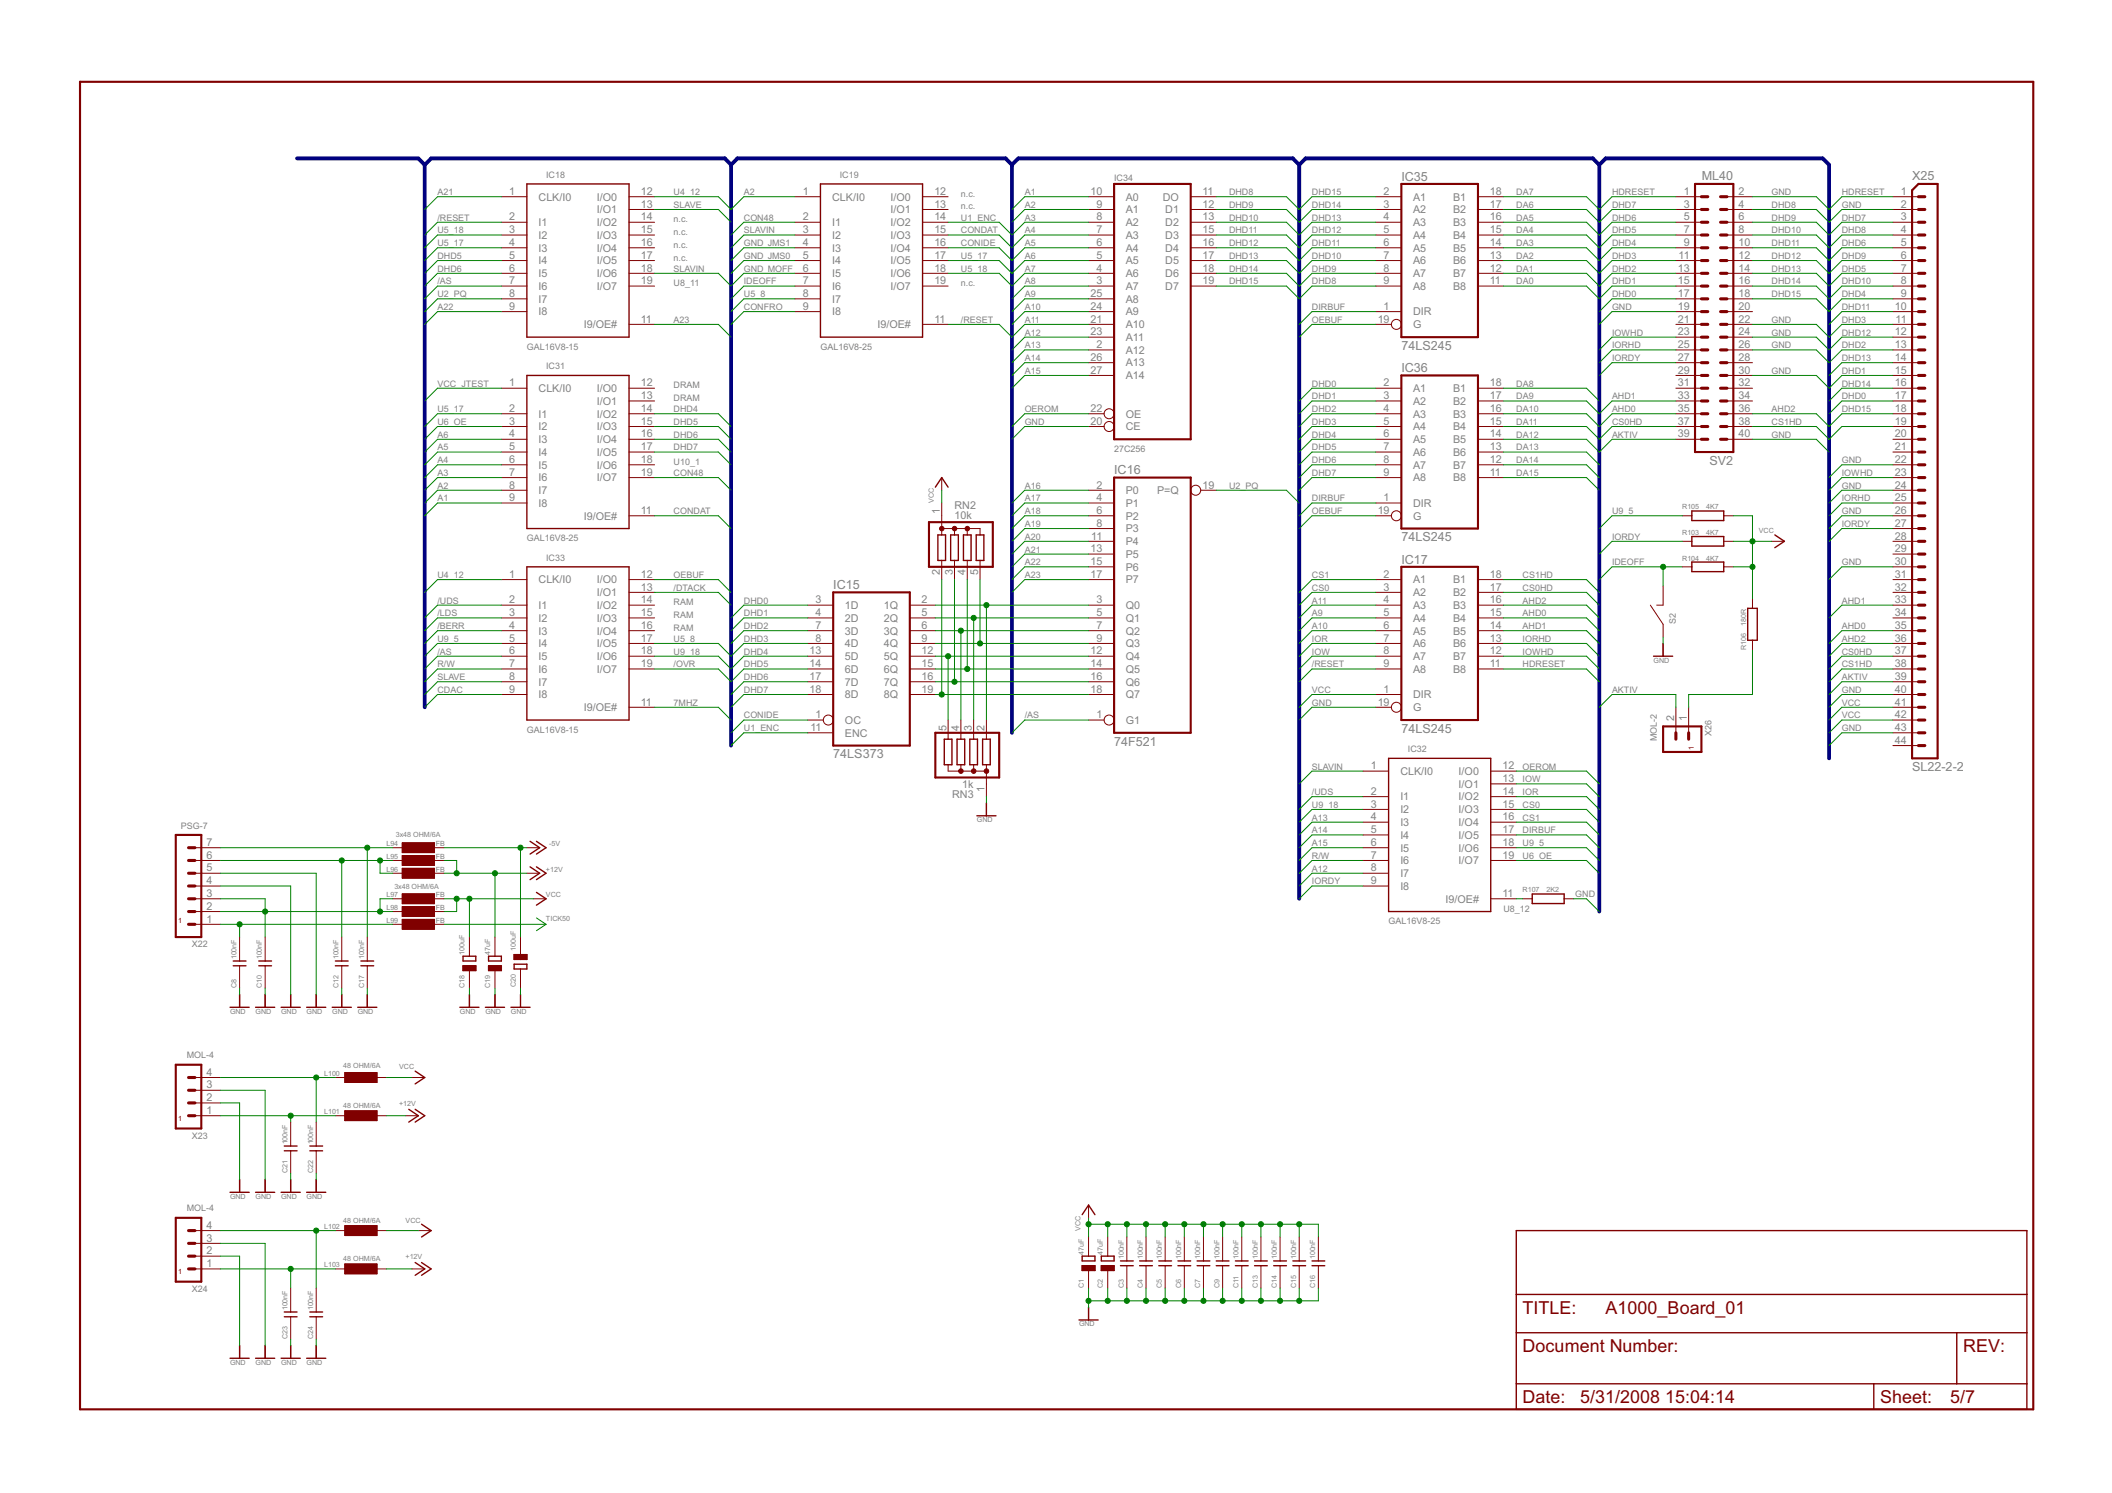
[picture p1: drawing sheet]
<svg xmlns="http://www.w3.org/2000/svg" width="420mm" height="297mm" viewBox="0 0 420 297" stroke-linecap="round" stroke-linejoin="round" font-family="sans-serif">
<defs><g id="words">
<g font-size="4" fill="#800000">
<text x="302.9" y="261.3">TITLE:</text>
<text x="319.4" y="261.3">A1000_Board_01</text>
<text x="302.9" y="269">Document Number:</text>
<text x="390.5" y="269">REV:</text>
<text x="302.9" y="279.1">Date:</text>
<text x="314.3" y="279.1">5/31/2008</text>
<text x="331.3" y="279.1">15:04:14</text>
<text x="374" y="279.1">Sheet:</text>
<text x="388" y="279.1">5/7</text>
</g>
<g font-size="2.8" fill="#808080">
<text x="278.8" y="36">IC35</text>
<text x="338.6" y="35.8">ML40</text>
<text x="380.4" y="35.8">X25</text>
<text x="278.8" y="69.6">74LS245</text>
<text x="278.8" y="74.1">IC36</text>
<text x="221.6" y="94.4">IC16</text>
<text x="340.1" y="92.6">SV2</text>
<text x="278.8" y="107.7">74LS245</text>
<text x="278.8" y="112.1">IC17</text>
<text x="165.8" y="117.2">IC15</text>
<text x="221.6" y="148.3">74F521</text>
<text x="278.8" y="145.8">74LS245</text>
<text x="165.8" y="150.9">74LS373</text>
<text x="380.4" y="153.4">SL22-2-2</text>
</g>
<g font-size="2.4" fill="#808080">
<text x="101.3" y="38.8">1</text>
<text x="107.1" y="39.9">CLK/I0</text>
<text x="118.7" y="39.9">I/O0</text>
<text x="127.5" y="38.8">12</text>
<text x="127.5" y="41.3">13</text>
<text x="159.7" y="38.8">1</text>
<text x="165.6" y="39.9">CLK/I0</text>
<text x="177.2" y="39.9">I/O0</text>
<text x="185.9" y="38.8">12</text>
<text x="185.9" y="41.3">13</text>
<text x="216.9" y="38.8">10</text>
<text x="218.1" y="41.3">9</text>
<text x="224" y="39.9">A0</text>
<text x="231.3" y="39.9">DO</text>
<text x="239.2" y="38.8">11</text>
<text x="239.2" y="41.3">12</text>
<text x="275.3" y="38.8">2</text>
<text x="275.3" y="41.3">3</text>
<text x="281.1" y="39.9">A1</text>
<text x="289.1" y="39.9">B1</text>
<text x="296.4" y="41.3">17</text>
<text x="296.4" y="38.8">18</text>
<text x="334.9" y="38.8">1</text>
<text x="334.9" y="41.3">3</text>
<text x="345.9" y="38.8">2</text>
<text x="345.9" y="41.3">4</text>
<text x="378.1" y="38.8">1</text>
<text x="378.1" y="41.3">2</text>
<text x="101.3" y="43.9">2</text>
<text x="101.3" y="46.4">3</text>
<text x="107.1" y="45">I1</text>
<text x="107.1" y="47.5">I2</text>
<text x="118.7" y="42.4">I/O1</text>
<text x="118.7" y="45">I/O2</text>
<text x="118.7" y="47.5">I/O3</text>
<text x="127.5" y="43.9">14</text>
<text x="127.5" y="46.4">15</text>
<text x="159.7" y="43.9">2</text>
<text x="159.7" y="46.4">3</text>
<text x="165.6" y="45">I1</text>
<text x="165.6" y="47.5">I2</text>
<text x="177.2" y="42.4">I/O1</text>
<text x="177.2" y="45">I/O2</text>
<text x="177.2" y="47.5">I/O3</text>
<text x="185.9" y="43.9">14</text>
<text x="185.9" y="46.4">15</text>
<text x="218.1" y="46.4">7</text>
<text x="218.1" y="43.9">8</text>
<text x="224" y="42.4">A1</text>
<text x="224" y="47.5">A3</text>
<text x="224" y="45">A2</text>
<text x="231.8" y="42.4">D1</text>
<text x="231.8" y="45">D2</text>
<text x="231.8" y="47.5">D3</text>
<text x="239.2" y="43.9">13</text>
<text x="239.2" y="46.4">15</text>
<text x="275.3" y="43.9">4</text>
<text x="275.3" y="46.4">5</text>
<text x="281.1" y="42.4">A2</text>
<text x="281.1" y="45">A3</text>
<text x="281.1" y="47.5">A4</text>
<text x="289.1" y="47.5">B4</text>
<text x="289.1" y="45">B3</text>
<text x="289.1" y="42.4">B2</text>
<text x="296.4" y="46.4">15</text>
<text x="296.4" y="43.9">16</text>
<text x="334.9" y="43.9">5</text>
<text x="334.9" y="46.4">7</text>
<text x="345.9" y="43.9">6</text>
<text x="345.9" y="46.4">8</text>
<text x="378.1" y="43.9">3</text>
<text x="378.1" y="46.4">4</text>
<text x="101.3" y="48.9">4</text>
<text x="101.3" y="51.5">5</text>
<text x="107.1" y="50.1">I3</text>
<text x="107.1" y="52.6">I4</text>
<text x="118.7" y="50.1">I/O4</text>
<text x="118.7" y="52.6">I/O5</text>
<text x="127.5" y="48.9">16</text>
<text x="127.5" y="51.5">17</text>
<text x="159.7" y="48.9">4</text>
<text x="159.7" y="51.5">5</text>
<text x="165.6" y="50.1">I3</text>
<text x="165.6" y="52.6">I4</text>
<text x="177.2" y="50.1">I/O4</text>
<text x="177.2" y="52.6">I/O5</text>
<text x="185.9" y="48.9">16</text>
<text x="185.9" y="51.5">17</text>
<text x="218.1" y="48.9">6</text>
<text x="218.1" y="51.5">5</text>
<text x="224" y="50.1">A4</text>
<text x="224" y="52.6">A5</text>
<text x="231.8" y="50.1">D4</text>
<text x="231.8" y="52.6">D5</text>
<text x="239.2" y="48.9">16</text>
<text x="239.2" y="51.5">17</text>
<text x="275.3" y="48.9">6</text>
<text x="275.3" y="51.5">7</text>
<text x="281.1" y="50.1">A5</text>
<text x="281.1" y="52.6">A6</text>
<text x="289.1" y="52.6">B6</text>
<text x="289.1" y="50.1">B5</text>
<text x="296.4" y="51.5">13</text>
<text x="296.4" y="48.9">14</text>
<text x="333.9" y="51.5">11</text>
<text x="334.9" y="48.9">9</text>
<text x="345.9" y="48.9">10</text>
<text x="345.9" y="51.5">12</text>
<text x="378.1" y="48.9">5</text>
<text x="378.1" y="51.5">6</text>
<text x="101.3" y="54">6</text>
<text x="101.3" y="56.6">7</text>
<text x="101.3" y="59.1">8</text>
<text x="107.1" y="55.1">I5</text>
<text x="107.1" y="57.7">I6</text>
<text x="118.7" y="55.1">I/O6</text>
<text x="118.7" y="57.7">I/O7</text>
<text x="127.5" y="54">18</text>
<text x="127.5" y="56.6">19</text>
<text x="159.7" y="54">6</text>
<text x="159.7" y="56.6">7</text>
<text x="159.7" y="59.1">8</text>
<text x="165.6" y="55.1">I5</text>
<text x="165.6" y="57.7">I6</text>
<text x="177.2" y="55.1">I/O6</text>
<text x="177.2" y="57.7">I/O7</text>
<text x="185.9" y="54">18</text>
<text x="185.9" y="56.6">19</text>
<text x="216.9" y="59.1">25</text>
<text x="218.1" y="54">4</text>
<text x="218.1" y="56.6">3</text>
<text x="224" y="55.1">A6</text>
<text x="224" y="57.7">A7</text>
<text x="231.8" y="55.1">D6</text>
<text x="231.8" y="57.7">D7</text>
<text x="239.2" y="54">18</text>
<text x="239.2" y="56.6">19</text>
<text x="275.3" y="54">8</text>
<text x="275.3" y="56.6">9</text>
<text x="281.1" y="55.1">A7</text>
<text x="281.1" y="57.7">A8</text>
<text x="289.1" y="57.7">B8</text>
<text x="289.1" y="55.1">B7</text>
<text x="296.4" y="56.6">11</text>
<text x="296.4" y="54">12</text>
<text x="333.8" y="54">13</text>
<text x="333.8" y="56.6">15</text>
<text x="333.8" y="59.1">17</text>
<text x="345.9" y="54">14</text>
<text x="345.9" y="56.6">16</text>
<text x="345.9" y="59.1">18</text>
<text x="378.1" y="54">7</text>
<text x="378.1" y="56.6">8</text>
<text x="378.1" y="59.1">9</text>
<text x="101.3" y="61.6">9</text>
<text x="107.1" y="60.2">I7</text>
<text x="107.1" y="62.8">I8</text>
<text x="116.1" y="65.3">I9/OE#</text>
<text x="127.5" y="64.2">11</text>
<text x="159.7" y="61.6">9</text>
<text x="165.6" y="60.2">I7</text>
<text x="165.6" y="62.8">I8</text>
<text x="174.6" y="65.3">I9/OE#</text>
<text x="185.9" y="64.2">11</text>
<text x="216.9" y="61.6">24</text>
<text x="216.9" y="64.2">21</text>
<text x="224" y="60.2">A8</text>
<text x="224" y="62.8">A9</text>
<text x="224" y="65.3">A10</text>
<text x="274.1" y="64.2">19</text>
<text x="275.3" y="61.6">1</text>
<text x="281.1" y="62.8">DIR</text>
<text x="281.1" y="65.3">G</text>
<text x="333.8" y="61.6">19</text>
<text x="333.8" y="64.2">21</text>
<text x="345.9" y="61.6">20</text>
<text x="345.9" y="64.2">22</text>
<text x="376.9" y="61.6">10</text>
<text x="377.1" y="64.2">11</text>
<text x="216.9" y="66.7">23</text>
<text x="216.9" y="71.8">26</text>
<text x="218.1" y="69.3">2</text>
<text x="224" y="67.8">A11</text>
<text x="224" y="70.4">A12</text>
<text x="333.8" y="66.7">23</text>
<text x="333.8" y="69.3">25</text>
<text x="333.8" y="71.8">27</text>
<text x="345.9" y="66.7">24</text>
<text x="345.9" y="69.3">26</text>
<text x="345.9" y="71.8">28</text>
<text x="376.9" y="66.7">12</text>
<text x="376.9" y="69.3">13</text>
<text x="376.9" y="71.8">14</text>
<text x="101.3" y="76.9">1</text>
<text x="107.1" y="78">CLK/I0</text>
<text x="118.7" y="78">I/O0</text>
<text x="127.5" y="76.9">12</text>
<text x="216.9" y="74.3">27</text>
<text x="224" y="72.9">A13</text>
<text x="224" y="75.5">A14</text>
<text x="275.3" y="76.9">2</text>
<text x="281.1" y="78">A1</text>
<text x="289.1" y="78">B1</text>
<text x="296.4" y="76.9">18</text>
<text x="333.8" y="74.3">29</text>
<text x="333.8" y="76.9">31</text>
<text x="345.9" y="74.3">30</text>
<text x="345.9" y="76.9">32</text>
<text x="376.9" y="74.3">15</text>
<text x="376.9" y="76.9">16</text>
<text x="101.3" y="82">2</text>
<text x="107.1" y="83.1">I1</text>
<text x="118.7" y="80.5">I/O1</text>
<text x="118.7" y="83.1">I/O2</text>
<text x="127.5" y="79.4">13</text>
<text x="127.5" y="82">14</text>
<text x="216.9" y="82">22</text>
<text x="224" y="83.1">OE</text>
<text x="275.3" y="79.4">3</text>
<text x="275.3" y="82">4</text>
<text x="281.1" y="80.5">A2</text>
<text x="281.1" y="83.1">A3</text>
<text x="289.1" y="83.1">B3</text>
<text x="289.1" y="80.5">B2</text>
<text x="296.4" y="82">16</text>
<text x="296.4" y="79.4">17</text>
<text x="333.8" y="79.4">33</text>
<text x="333.8" y="82">35</text>
<text x="345.9" y="79.4">34</text>
<text x="345.9" y="82">36</text>
<text x="376.9" y="79.4">17</text>
<text x="376.9" y="82">18</text>
<text x="101.3" y="84.5">3</text>
<text x="101.3" y="87">4</text>
<text x="101.3" y="89.6">5</text>
<text x="107.1" y="85.6">I2</text>
<text x="107.1" y="88.2">I3</text>
<text x="118.7" y="85.6">I/O3</text>
<text x="118.7" y="88.2">I/O4</text>
<text x="127.5" y="84.5">15</text>
<text x="127.5" y="87">16</text>
<text x="127.5" y="89.6">17</text>
<text x="216.9" y="84.5">20</text>
<text x="224" y="85.6">CE</text>
<text x="275.3" y="84.5">5</text>
<text x="275.3" y="87">6</text>
<text x="275.3" y="89.6">7</text>
<text x="281.1" y="85.6">A4</text>
<text x="281.1" y="88.2">A5</text>
<text x="289.1" y="88.2">B5</text>
<text x="289.1" y="85.6">B4</text>
<text x="296.4" y="89.6">13</text>
<text x="296.4" y="87">14</text>
<text x="296.4" y="84.5">15</text>
<text x="333.8" y="84.5">37</text>
<text x="333.8" y="87">39</text>
<text x="345.9" y="84.5">38</text>
<text x="345.9" y="87">40</text>
<text x="376.9" y="84.5">19</text>
<text x="376.9" y="87">20</text>
<text x="376.9" y="89.6">21</text>
<text x="101.3" y="92.1">6</text>
<text x="101.3" y="94.7">7</text>
<text x="107.1" y="90.7">I4</text>
<text x="107.1" y="93.2">I5</text>
<text x="107.1" y="95.8">I6</text>
<text x="118.7" y="90.7">I/O5</text>
<text x="118.7" y="93.2">I/O6</text>
<text x="118.7" y="95.8">I/O7</text>
<text x="127.5" y="92.1">18</text>
<text x="127.5" y="94.7">19</text>
<text x="275.3" y="92.1">8</text>
<text x="275.3" y="94.7">9</text>
<text x="281.1" y="90.7">A6</text>
<text x="281.1" y="93.2">A7</text>
<text x="281.1" y="95.8">A8</text>
<text x="289.1" y="95.8">B8</text>
<text x="289.1" y="93.2">B7</text>
<text x="289.1" y="90.7">B6</text>
<text x="296.4" y="94.7">11</text>
<text x="296.4" y="92.1">12</text>
<text x="376.9" y="92.1">22</text>
<text x="376.9" y="94.7">23</text>
<text x="101.3" y="97.2">8</text>
<text x="101.3" y="99.7">9</text>
<text x="107.1" y="98.3">I7</text>
<text x="107.1" y="100.8">I8</text>
<text x="189.9" y="101.4">RN2</text>
<text x="218.1" y="97.2">2</text>
<text x="218.1" y="99.7">4</text>
<text x="224" y="98.3">P0</text>
<text x="224" y="100.8">P1</text>
<text x="230.2" y="98.3">P=Q</text>
<text x="239.2" y="97.2">19</text>
<text x="275.3" y="99.7">1</text>
<text x="281.1" y="100.8">DIR</text>
<text x="376.9" y="97.2">24</text>
<text x="376.9" y="99.7">25</text>
<text x="116.1" y="103.4">I9/OE#</text>
<text x="127.5" y="102.3">11</text>
<text x="187" y="102.3" transform="rotate(-90 187 102.3)">1</text>
<text x="189.9" y="103.3">10k</text>
<text x="217.1" y="107.3">11</text>
<text x="218.1" y="102.3">6</text>
<text x="218.1" y="104.8">8</text>
<text x="224" y="103.4">P2</text>
<text x="224" y="105.9">P3</text>
<text x="274.1" y="102.3">19</text>
<text x="281.1" y="103.4">G</text>
<text x="376.9" y="102.3">26</text>
<text x="376.9" y="104.8">27</text>
<text x="376.9" y="107.3">28</text>
<text x="216.9" y="109.9">13</text>
<text x="216.9" y="112.4">15</text>
<text x="224" y="108.5">P4</text>
<text x="224" y="111">P5</text>
<text x="224" y="113.5">P6</text>
<text x="376.9" y="109.9">29</text>
<text x="376.9" y="112.4">30</text>
<text x="101.3" y="115">1</text>
<text x="107.1" y="116.1">CLK/I0</text>
<text x="118.7" y="116.1">I/O0</text>
<text x="118.7" y="118.6">I/O1</text>
<text x="127.5" y="115">12</text>
<text x="127.5" y="117.5">13</text>
<text x="187" y="114.3" transform="rotate(-90 187 114.3)">2</text>
<text x="189.5" y="114.3" transform="rotate(-90 189.5 114.3)">3</text>
<text x="192.1" y="114.3" transform="rotate(-90 192.1 114.3)">4</text>
<text x="194.6" y="114.3" transform="rotate(-90 194.6 114.3)">5</text>
<text x="216.9" y="115">17</text>
<text x="224" y="116.1">P7</text>
<text x="275.3" y="115">2</text>
<text x="275.3" y="117.5">3</text>
<text x="281.1" y="116.1">A1</text>
<text x="281.1" y="118.6">A2</text>
<text x="289.1" y="118.6">B2</text>
<text x="289.1" y="116.1">B1</text>
<text x="296.4" y="117.5">17</text>
<text x="296.4" y="115">18</text>
<text x="376.9" y="115">31</text>
<text x="376.9" y="117.5">32</text>
<text x="101.3" y="120">2</text>
<text x="101.3" y="122.6">3</text>
<text x="101.3" y="125.1">4</text>
<text x="107.1" y="121.2">I1</text>
<text x="107.1" y="123.7">I2</text>
<text x="118.7" y="121.2">I/O2</text>
<text x="118.7" y="123.7">I/O3</text>
<text x="127.5" y="120">14</text>
<text x="127.5" y="122.6">15</text>
<text x="127.5" y="125.1">16</text>
<text x="162.2" y="120">3</text>
<text x="162.2" y="122.6">4</text>
<text x="162.2" y="125.1">7</text>
<text x="168.1" y="121.2">1D</text>
<text x="168.1" y="123.7">2D</text>
<text x="175.8" y="121.2">1Q</text>
<text x="175.8" y="123.7">2Q</text>
<text x="183.3" y="120">2</text>
<text x="183.3" y="122.6">5</text>
<text x="183.3" y="125.1">6</text>
<text x="218.1" y="120">3</text>
<text x="218.1" y="122.6">5</text>
<text x="218.1" y="125.1">7</text>
<text x="224" y="121.2">Q0</text>
<text x="224" y="123.7">Q1</text>
<text x="275.3" y="120">4</text>
<text x="275.3" y="122.6">5</text>
<text x="275.3" y="125.1">6</text>
<text x="281.1" y="121.2">A3</text>
<text x="281.1" y="123.7">A4</text>
<text x="289.1" y="123.7">B4</text>
<text x="289.1" y="121.2">B3</text>
<text x="296.4" y="125.1">14</text>
<text x="296.4" y="122.6">15</text>
<text x="296.4" y="120">16</text>
<text x="376.9" y="120">33</text>
<text x="376.9" y="122.6">34</text>
<text x="376.9" y="125.1">35</text>
<text x="101.3" y="127.7">5</text>
<text x="101.3" y="130.2">6</text>
<text x="107.1" y="126.2">I3</text>
<text x="107.1" y="128.8">I4</text>
<text x="107.1" y="131.3">I5</text>
<text x="118.7" y="126.2">I/O4</text>
<text x="118.7" y="128.8">I/O5</text>
<text x="118.7" y="131.3">I/O6</text>
<text x="127.5" y="127.7">17</text>
<text x="127.5" y="130.2">18</text>
<text x="161.1" y="130.2">13</text>
<text x="162.2" y="127.7">8</text>
<text x="168.1" y="126.2">3D</text>
<text x="168.1" y="128.8">4D</text>
<text x="168.1" y="131.3">5D</text>
<text x="175.8" y="126.2">3Q</text>
<text x="175.8" y="128.8">4Q</text>
<text x="175.8" y="131.3">5Q</text>
<text x="183.3" y="127.7">9</text>
<text x="183.3" y="130.2">12</text>
<text x="216.9" y="130.2">12</text>
<text x="218.1" y="127.7">9</text>
<text x="224" y="126.2">Q2</text>
<text x="224" y="128.8">Q3</text>
<text x="224" y="131.3">Q4</text>
<text x="275.3" y="127.7">7</text>
<text x="275.3" y="130.2">8</text>
<text x="281.1" y="126.2">A5</text>
<text x="281.1" y="128.8">A6</text>
<text x="281.1" y="131.3">A7</text>
<text x="289.1" y="131.3">B7</text>
<text x="289.1" y="128.8">B6</text>
<text x="289.1" y="126.2">B5</text>
<text x="296.4" y="130.2">12</text>
<text x="296.4" y="127.7">13</text>
<text x="376.9" y="127.7">36</text>
<text x="376.9" y="130.2">37</text>
<text x="101.3" y="132.7">7</text>
<text x="101.3" y="135.3">8</text>
<text x="101.3" y="137.8">9</text>
<text x="107.1" y="133.9">I6</text>
<text x="107.1" y="136.4">I7</text>
<text x="118.7" y="133.9">I/O7</text>
<text x="127.5" y="132.7">19</text>
<text x="161.1" y="132.7">14</text>
<text x="161.1" y="135.3">17</text>
<text x="161.1" y="137.8">18</text>
<text x="168.1" y="133.9">6D</text>
<text x="168.1" y="136.4">7D</text>
<text x="175.8" y="133.9">6Q</text>
<text x="175.8" y="136.4">7Q</text>
<text x="183.3" y="132.7">15</text>
<text x="183.3" y="135.3">16</text>
<text x="183.3" y="137.8">19</text>
<text x="216.9" y="132.7">14</text>
<text x="216.9" y="135.3">16</text>
<text x="216.9" y="137.8">18</text>
<text x="224" y="133.9">Q5</text>
<text x="224" y="136.4">Q6</text>
<text x="275.3" y="137.8">1</text>
<text x="275.3" y="132.7">9</text>
<text x="281.1" y="133.9">A8</text>
<text x="289.1" y="133.9">B8</text>
<text x="296.4" y="132.7">11</text>
<text x="376.9" y="132.7">38</text>
<text x="376.9" y="135.3">39</text>
<text x="376.9" y="137.8">40</text>
<text x="107.1" y="138.9">I8</text>
<text x="116.1" y="141.5">I9/OE#</text>
<text x="127.5" y="140.4">11</text>
<text x="162.2" y="142.9">1</text>
<text x="168.1" y="138.9">8D</text>
<text x="175.8" y="138.9">8Q</text>
<text x="218.1" y="142.9">1</text>
<text x="224" y="138.9">Q7</text>
<text x="274.1" y="140.4">19</text>
<text x="281.1" y="138.9">DIR</text>
<text x="281.1" y="141.5">G</text>
<text x="333" y="143.5" transform="rotate(-90 333 143.5)">2</text>
<text x="335.6" y="143.5" transform="rotate(-90 335.6 143.5)">1</text>
<text x="376.9" y="140.4">41</text>
<text x="376.9" y="142.9">42</text>
<text x="161.2" y="145.4">11</text>
<text x="168.1" y="144">OC</text>
<text x="168.1" y="146.6">ENC</text>
<text x="188.3" y="145.4" transform="rotate(-90 188.3 145.4)">5</text>
<text x="190.8" y="145.4" transform="rotate(-90 190.8 145.4)">4</text>
<text x="193.3" y="145.4" transform="rotate(-90 193.3 145.4)">3</text>
<text x="195.9" y="145.4" transform="rotate(-90 195.9 145.4)">2</text>
<text x="224" y="144">G1</text>
<text x="376.9" y="145.4">43</text>
<text x="376.9" y="148">44</text>
<text x="272.7" y="153.1">1</text>
<text x="278.6" y="154.2">CLK/I0</text>
<text x="290.2" y="154.2">I/O0</text>
<text x="298.9" y="153.1">12</text>
<text x="298.9" y="155.6">13</text>
<text x="189.4" y="158.7">RN3</text>
<text x="191.4" y="156.8">1k</text>
<text x="195.9" y="157.5" transform="rotate(-90 195.9 157.5)">1</text>
<text x="272.7" y="158.1">2</text>
<text x="272.7" y="160.7">3</text>
<text x="278.6" y="159.3">I1</text>
<text x="278.6" y="161.8">I2</text>
<text x="290.2" y="156.7">I/O1</text>
<text x="290.2" y="159.3">I/O2</text>
<text x="290.2" y="161.8">I/O3</text>
<text x="298.9" y="158.1">14</text>
<text x="298.9" y="160.7">15</text>
<text x="272.7" y="163.2">4</text>
<text x="272.7" y="165.8">5</text>
<text x="278.6" y="164.3">I3</text>
<text x="278.6" y="166.9">I4</text>
<text x="290.2" y="164.3">I/O4</text>
<text x="290.2" y="166.9">I/O5</text>
<text x="298.9" y="163.2">16</text>
<text x="298.9" y="165.8">17</text>
<text x="41.1" y="173.4">5</text>
<text x="41.1" y="170.8">6</text>
<text x="41.1" y="168.3">7</text>
<text x="272.7" y="168.3">6</text>
<text x="272.7" y="170.8">7</text>
<text x="272.7" y="173.4">8</text>
<text x="278.6" y="169.4">I5</text>
<text x="278.6" y="172">I6</text>
<text x="290.2" y="169.4">I/O6</text>
<text x="290.2" y="172">I/O7</text>
<text x="298.9" y="168.3">18</text>
<text x="298.9" y="170.8">19</text>
<text x="41.1" y="175.9">4</text>
<text x="41.1" y="178.5">3</text>
<text x="272.7" y="175.9">9</text>
<text x="278.6" y="174.5">I7</text>
<text x="278.6" y="177">I8</text>
<text x="287.6" y="179.6">I9/OE#</text>
<text x="298.9" y="178.5">11</text>
<text x="41.1" y="181">2</text>
<text x="41.1" y="183.5">1</text>
<text x="41.1" y="214">4</text>
<text x="41.1" y="221.6">1</text>
<text x="41.1" y="219.1">2</text>
<text x="41.1" y="216.5">3</text>
<text x="41.1" y="244.5">4</text>
<text x="41.1" y="249.6">2</text>
<text x="41.1" y="247">3</text>
<text x="41.1" y="252.1">1</text>
</g>
<g font-size="2" fill="#808080">
<text x="108.7" y="35.3">IC18</text>
<text x="167.1" y="35.3">IC19</text>
<text x="221.6" y="36">IC34</text>
<text x="87" y="38.8">A21</text>
<text x="134" y="41.4">SLAVE</text>
<text x="134" y="38.8">U4_12</text>
<text x="148" y="38.8">A2</text>
<text x="191.2" y="39.1">n.c.</text>
<text x="191.2" y="41.7">n.c.</text>
<text x="203.9" y="38.8">A1</text>
<text x="203.9" y="41.4">A2</text>
<text x="244.5" y="41.4">DHD9</text>
<text x="244.5" y="38.8">DHD8</text>
<text x="261" y="38.8">DHD15</text>
<text x="261" y="41.4">DHD14</text>
<text x="301.6" y="41.4">DA6</text>
<text x="301.6" y="38.8">DA7</text>
<text x="320.7" y="38.8">HDRESET</text>
<text x="320.7" y="41.4">DHD7</text>
<text x="352.4" y="38.8">GND</text>
<text x="352.4" y="41.4">DHD8</text>
<text x="366.4" y="41.4">GND</text>
<text x="366.4" y="38.8">HDRESET</text>
<text x="87" y="43.9">/RESET</text>
<text x="87" y="46.4">U5_18</text>
<text x="134" y="44.2">n.c.</text>
<text x="134" y="46.8">n.c.</text>
<text x="148" y="46.4">SLAVIN</text>
<text x="148" y="43.9">CON48</text>
<text x="191.2" y="43.9">U1_ENC</text>
<text x="191.2" y="46.4">CONDAT</text>
<text x="203.9" y="46.4">A4</text>
<text x="203.9" y="43.9">A3</text>
<text x="244.5" y="46.4">DHD11</text>
<text x="244.5" y="43.9">DHD10</text>
<text x="261" y="43.9">DHD13</text>
<text x="261" y="46.4">DHD12</text>
<text x="301.6" y="46.4">DA4</text>
<text x="301.6" y="43.9">DA5</text>
<text x="320.7" y="43.9">DHD6</text>
<text x="320.7" y="46.4">DHD5</text>
<text x="352.4" y="46.4">DHD10</text>
<text x="352.4" y="43.9">DHD9</text>
<text x="366.4" y="43.9">DHD7</text>
<text x="366.4" y="46.4">DHD8</text>
<text x="87" y="51.5">DHD5</text>
<text x="87" y="49">U5_17</text>
<text x="134" y="49.3">n.c.</text>
<text x="134" y="51.8">n.c.</text>
<text x="148" y="49">GND JMS1</text>
<text x="148" y="51.5">GND JMS0</text>
<text x="191.2" y="49">CONIDE</text>
<text x="191.2" y="51.5">U5_17</text>
<text x="203.9" y="51.5">A6</text>
<text x="203.9" y="49">A5</text>
<text x="244.5" y="51.5">DHD13</text>
<text x="244.5" y="49">DHD12</text>
<text x="261" y="49">DHD11</text>
<text x="261" y="51.5">DHD10</text>
<text x="301.6" y="51.5">DA2</text>
<text x="301.6" y="49">DA3</text>
<text x="320.7" y="49">DHD4</text>
<text x="320.7" y="51.5">DHD3</text>
<text x="352.4" y="51.5">DHD12</text>
<text x="352.4" y="49">DHD11</text>
<text x="366.4" y="49">DHD6</text>
<text x="366.4" y="51.5">DHD9</text>
<text x="87" y="56.6">/AS</text>
<text x="87" y="54.1">DHD6</text>
<text x="87" y="59.1">U2_PQ</text>
<text x="134" y="56.9">U8_11</text>
<text x="134" y="54.1">SLAVIN</text>
<text x="148" y="54.1">GND MOFF</text>
<text x="148" y="56.6">IDEOFF</text>
<text x="148" y="59.1">U5_8</text>
<text x="191.2" y="56.9">n.c.</text>
<text x="191.2" y="54.1">U5_18</text>
<text x="203.9" y="54.1">A7</text>
<text x="203.9" y="56.6">A8</text>
<text x="203.9" y="59.1">A9</text>
<text x="244.5" y="56.6">DHD15</text>
<text x="244.5" y="54.1">DHD14</text>
<text x="261" y="54.1">DHD9</text>
<text x="261" y="56.6">DHD8</text>
<text x="301.6" y="56.6">DA0</text>
<text x="301.6" y="54.1">DA1</text>
<text x="320.7" y="54.1">DHD2</text>
<text x="320.7" y="56.6">DHD1</text>
<text x="320.7" y="59.1">DHD0</text>
<text x="352.4" y="59.1">DHD15</text>
<text x="352.4" y="56.6">DHD14</text>
<text x="352.4" y="54.1">DHD13</text>
<text x="366.4" y="54.1">DHD5</text>
<text x="366.4" y="59.1">DHD4</text>
<text x="366.4" y="56.6">DHD10</text>
<text x="87" y="61.7">A22</text>
<text x="134" y="64.2">A23</text>
<text x="148" y="61.7">CONFRO</text>
<text x="191.2" y="64.2">/RESET</text>
<text x="203.9" y="61.7">A10</text>
<text x="203.9" y="64.2">A11</text>
<text x="261" y="64.2">OEBUF</text>
<text x="261" y="61.7">DIRBUF</text>
<text x="320.7" y="61.7">GND</text>
<text x="352.4" y="64.2">GND</text>
<text x="366.4" y="64.2">DHD3</text>
<text x="366.4" y="61.7">DHD11</text>
<text x="104.8" y="69.6">GAL16V8-15</text>
<text x="163.2" y="69.6">GAL16V8-25</text>
<text x="203.9" y="66.8">A12</text>
<text x="203.9" y="69.3">A13</text>
<text x="203.9" y="71.8">A14</text>
<text x="320.7" y="66.8">IOWHD</text>
<text x="320.7" y="69.3">IORHD</text>
<text x="320.7" y="71.8">IORDY</text>
<text x="352.4" y="69.3">GND</text>
<text x="352.4" y="66.8">GND</text>
<text x="366.4" y="69.3">DHD2</text>
<text x="366.4" y="71.8">DHD13</text>
<text x="366.4" y="66.8">DHD12</text>
<text x="87" y="76.9">VCC JTEST</text>
<text x="108.7" y="73.4">IC31</text>
<text x="134" y="77.2">DRAM</text>
<text x="203.9" y="74.4">A15</text>
<text x="261" y="76.9">DHD0</text>
<text x="301.6" y="76.9">DA8</text>
<text x="352.4" y="74.4">GND</text>
<text x="366.4" y="74.4">DHD1</text>
<text x="366.4" y="76.9">DHD14</text>
<text x="87" y="82">U5_17</text>
<text x="134" y="79.8">DRAM</text>
<text x="134" y="82">DHD4</text>
<text x="203.9" y="82">OEROM</text>
<text x="261" y="82">DHD2</text>
<text x="261" y="79.5">DHD1</text>
<text x="301.6" y="79.5">DA9</text>
<text x="301.6" y="82">DA10</text>
<text x="320.7" y="79.5">AHD1</text>
<text x="320.7" y="82">AHD0</text>
<text x="352.4" y="82">AHD2</text>
<text x="366.4" y="79.5">DHD0</text>
<text x="366.4" y="82">DHD15</text>
<text x="87" y="87.1">A6</text>
<text x="87" y="89.6">A5</text>
<text x="87" y="84.5">U6_OE</text>
<text x="134" y="89.6">DHD7</text>
<text x="134" y="87.1">DHD6</text>
<text x="134" y="84.5">DHD5</text>
<text x="203.9" y="84.5">GND</text>
<text x="221.6" y="89.9">27C256</text>
<text x="261" y="89.6">DHD5</text>
<text x="261" y="87.1">DHD4</text>
<text x="261" y="84.5">DHD3</text>
<text x="301.6" y="84.5">DA11</text>
<text x="301.6" y="87.1">DA12</text>
<text x="301.6" y="89.6">DA13</text>
<text x="320.7" y="84.5">CS0HD</text>
<text x="320.7" y="87.1">AKTIV</text>
<text x="352.4" y="87.1">GND</text>
<text x="352.4" y="84.5">CS1HD</text>
<text x="87" y="92.1">A4</text>
<text x="87" y="94.7">A3</text>
<text x="134" y="92.5">U10_1</text>
<text x="134" y="94.7">CON48</text>
<text x="261" y="94.7">DHD7</text>
<text x="261" y="92.1">DHD6</text>
<text x="301.6" y="92.1">DA14</text>
<text x="301.6" y="94.7">DA15</text>
<text x="366.4" y="92.1">GND</text>
<text x="366.4" y="94.7">IOWHD</text>
<text x="87" y="99.8">A1</text>
<text x="87" y="97.2">A2</text>
<text x="203.9" y="97.2">A16</text>
<text x="203.9" y="99.8">A17</text>
<text x="244.5" y="97.2">U2_PQ</text>
<text x="261" y="99.8">DIRBUF</text>
<text x="366.4" y="97.2">GND</text>
<text x="366.4" y="99.8">IORHD</text>
<text x="104.8" y="107.7">GAL16V8-25</text>
<text x="134" y="102.3">CONDAT</text>
<text x="203.9" y="102.3">A18</text>
<text x="203.9" y="104.8">A19</text>
<text x="203.9" y="107.4">A20</text>
<text x="261" y="102.3">OEBUF</text>
<text x="320.7" y="107.4">IORDY</text>
<text x="320.7" y="102.3">U9_5</text>
<text x="366.4" y="102.3">GND</text>
<text x="366.4" y="104.8">IORDY</text>
<text x="108.7" y="111.5">IC33</text>
<text x="203.9" y="109.9">A21</text>
<text x="203.9" y="112.5">A22</text>
<text x="320.7" y="112.5">IDEOFF</text>
<text x="366.4" y="112.5">GND</text>
<text x="87" y="115">U4_12</text>
<text x="134" y="115">OEBUF</text>
<text x="134" y="117.5">/DTACK</text>
<text x="203.9" y="115">A23</text>
<text x="261" y="115">CS1</text>
<text x="261" y="117.5">CS0</text>
<text x="302.9" y="117.5">CS0HD</text>
<text x="302.9" y="115">CS1HD</text>
<text x="87" y="120.1">/UDS</text>
<text x="87" y="122.6">/LDS</text>
<text x="87" y="125.2">/BERR</text>
<text x="134" y="120.4">RAM</text>
<text x="134" y="122.9">RAM</text>
<text x="134" y="125.5">RAM</text>
<text x="148" y="125.2">DHD2</text>
<text x="148" y="122.6">DHD1</text>
<text x="148" y="120.1">DHD0</text>
<text x="261" y="122.6">A9</text>
<text x="261" y="125.2">A10</text>
<text x="261" y="120.1">A11</text>
<text x="302.9" y="125.2">AHD1</text>
<text x="302.9" y="122.6">AHD0</text>
<text x="302.9" y="120.1">AHD2</text>
<text x="333.4" y="124.2" transform="rotate(-90 333.4 124.2)">S2</text>
<text x="366.4" y="120.1">AHD1</text>
<text x="366.4" y="125.2">AHD0</text>
<text x="87" y="130.2">/AS</text>
<text x="87" y="127.7">U9_5</text>
<text x="134" y="130.2">U9_18</text>
<text x="134" y="127.7">U5_8</text>
<text x="148" y="130.2">DHD4</text>
<text x="148" y="127.7">DHD3</text>
<text x="261" y="130.2">IOW</text>
<text x="261" y="127.7">IOR</text>
<text x="302.9" y="130.2">IOWHD</text>
<text x="302.9" y="127.7">IORHD</text>
<text x="366.4" y="130.2">CS0HD</text>
<text x="366.4" y="127.7">AHD2</text>
<text x="87" y="132.8">R/W</text>
<text x="87" y="135.3">SLAVE</text>
<text x="87" y="137.9">CDAC</text>
<text x="134" y="132.8">/OVR</text>
<text x="148" y="137.9">DHD7</text>
<text x="148" y="135.3">DHD6</text>
<text x="148" y="132.8">DHD5</text>
<text x="261" y="137.9">VCC</text>
<text x="261" y="132.8">/RESET</text>
<text x="302.9" y="132.8">HDRESET</text>
<text x="320.7" y="137.9">AKTIV</text>
<text x="366.4" y="137.9">GND</text>
<text x="366.4" y="135.3">AKTIV</text>
<text x="366.4" y="132.8">CS1HD</text>
<text x="134" y="140.4">7MHZ</text>
<text x="148" y="142.9">CONIDE</text>
<text x="203.9" y="142.9">/AS</text>
<text x="261" y="140.4">GND</text>
<text x="366.4" y="140.4">VCC</text>
<text x="366.4" y="142.9">VCC</text>
<text x="104.8" y="145.8">GAL16V8-15</text>
<text x="148" y="145.5">U1_ENC</text>
<text x="280.1" y="149.6">IC32</text>
<text x="329.6" y="147.4" transform="rotate(-90 329.6 147.4)">MOL-2</text>
<text x="340.5" y="146.4" transform="rotate(-90 340.5 146.4)">X26</text>
<text x="366.4" y="145.5">GND</text>
<text x="261" y="153.1">SLAVIN</text>
<text x="302.9" y="153.1">OEROM</text>
<text x="302.9" y="155.6">IOW</text>
<text x="261" y="158.2">/UDS</text>
<text x="261" y="160.7">U9_18</text>
<text x="302.9" y="158.2">IOR</text>
<text x="302.9" y="160.7">CS0</text>
<text x="36" y="164.8">PSG-7</text>
<text x="261" y="163.3">A13</text>
<text x="261" y="165.8">A14</text>
<text x="302.9" y="165.8">DIRBUF</text>
<text x="302.9" y="163.3">CS1</text>
<text x="261" y="173.4">A12</text>
<text x="261" y="168.3">A15</text>
<text x="261" y="170.9">R/W</text>
<text x="302.9" y="168.3">U9_5</text>
<text x="302.9" y="170.9">U6_OE</text>
<text x="261" y="176">IORDY</text>
<text x="313.4" y="178.5">GND</text>
<text x="276.2" y="183.9">GAL16V8-25</text>
<text x="299.1" y="181.4">U8_12</text>
<text x="38.1" y="188.5">X22</text>
<text x="37.2" y="210.6">MOL-4</text>
<text x="38.1" y="226.6">X23</text>
<text x="37.2" y="241">MOL-4</text>
<text x="38.1" y="257">X24</text>
</g>
<g font-size="1.6" fill="#808080">
<text x="185.8" y="100.1" transform="rotate(-90 185.8 100.1)">VCC</text>
<text x="334.7" y="101.4">R105</text>
<text x="339.4" y="101.4">4K7</text>
<text x="334.7" y="106.4">R103</text>
<text x="339.4" y="106.4">4K7</text>
<text x="349.9" y="106.1">VCC</text>
<text x="334.7" y="111.5">R104</text>
<text x="339.4" y="111.5">4K7</text>
<text x="347.4" y="124.5" transform="rotate(-90 347.4 124.5)">180R</text>
<text x="328.9" y="131.8">GND</text>
<text x="347.4" y="129.3" transform="rotate(-90 347.4 129.3)">R106</text>
<text x="78.8" y="166.4">3x48 OHM/6A</text>
<text x="194.3" y="163.6">GND</text>
<text x="76.9" y="168.3">L94</text>
<text x="76.9" y="170.9">L95</text>
<text x="76.9" y="173.4">L96</text>
<text x="86.7" y="168.3">FB</text>
<text x="86.7" y="170.9">FB</text>
<text x="86.7" y="173.4">FB</text>
<text x="108.6" y="173.4">+12V</text>
<text x="109.3" y="168.3">-5V</text>
<text x="76.9" y="178.5">L97</text>
<text x="78.5" y="176.9">3x48 OHM/6A</text>
<text x="86.7" y="178.5">FB</text>
<text x="108.6" y="178.5">VCC</text>
<text x="302.9" y="177.5">R107</text>
<text x="307.7" y="177.5">2K2</text>
<text x="76.9" y="181">L98</text>
<text x="76.9" y="183.6">L99</text>
<text x="86.7" y="181">FB</text>
<text x="86.7" y="183.6">FB</text>
<text x="108.6" y="183.3">TICK50</text>
<text x="47" y="190.9" transform="rotate(-90 47 190.9)">100nF</text>
<text x="52.1" y="190.9" transform="rotate(-90 52.1 190.9)">100nF</text>
<text x="67.3" y="190.9" transform="rotate(-90 67.3 190.9)">100nF</text>
<text x="72.4" y="190.9" transform="rotate(-90 72.4 190.9)">100nF</text>
<text x="92.4" y="189.9" transform="rotate(-90 92.4 189.9)">100uF</text>
<text x="97.5" y="189.9" transform="rotate(-90 97.5 189.9)">47uF</text>
<text x="102.6" y="189.2" transform="rotate(-90 102.6 189.2)">100uF</text>
<text x="47" y="196.6" transform="rotate(-90 47 196.6)">C8</text>
<text x="52.1" y="196.6" transform="rotate(-90 52.1 196.6)">C10</text>
<text x="67.3" y="196.6" transform="rotate(-90 67.3 196.6)">C12</text>
<text x="72.4" y="196.6" transform="rotate(-90 72.4 196.6)">C17</text>
<text x="92.4" y="196.6" transform="rotate(-90 92.4 196.6)">C18</text>
<text x="97.5" y="196.6" transform="rotate(-90 97.5 196.6)">C19</text>
<text x="102.6" y="196.3" transform="rotate(-90 102.6 196.3)">C20</text>
<text x="45.8" y="201.7">GND</text>
<text x="50.8" y="201.7">GND</text>
<text x="55.9" y="201.7">GND</text>
<text x="61" y="201.7">GND</text>
<text x="66.1" y="201.7">GND</text>
<text x="71.2" y="201.7">GND</text>
<text x="91.5" y="201.7">GND</text>
<text x="96.6" y="201.7">GND</text>
<text x="101.6" y="201.7">GND</text>
<text x="64.5" y="214">L100</text>
<text x="68.3" y="212.5">48 OHM/6A</text>
<text x="79.4" y="212.8">VCC</text>
<text x="64.5" y="221.7">L101</text>
<text x="68.3" y="220.4">48 OHM/6A</text>
<text x="79.4" y="220.1">+12V</text>
<text x="57.2" y="227.7" transform="rotate(-90 57.2 227.7)">100nF</text>
<text x="62.3" y="227.7" transform="rotate(-90 62.3 227.7)">100nF</text>
<text x="57.2" y="233.4" transform="rotate(-90 57.2 233.4)">C21</text>
<text x="62.3" y="233.4" transform="rotate(-90 62.3 233.4)">C22</text>
<text x="45.8" y="238.5">GND</text>
<text x="50.8" y="238.5">GND</text>
<text x="55.9" y="238.5">GND</text>
<text x="61" y="238.5">GND</text>
<text x="64.5" y="244.5">L102</text>
<text x="68.3" y="243.3">48 OHM/6A</text>
<text x="80.7" y="243.3">VCC</text>
<text x="215" y="244.8" transform="rotate(-90 215 244.8)">VCC</text>
<text x="68.3" y="250.9">48 OHM/6A</text>
<text x="80.7" y="250.6">+12V</text>
<text x="215.6" y="249.6" transform="rotate(-90 215.6 249.6)">47uF</text>
<text x="219.4" y="249.6" transform="rotate(-90 219.4 249.6)">47uF</text>
<text x="223.5" y="250.6" transform="rotate(-90 223.5 250.6)">100nF</text>
<text x="227.4" y="250.6" transform="rotate(-90 227.4 250.6)">100nF</text>
<text x="231.2" y="250.6" transform="rotate(-90 231.2 250.6)">100nF</text>
<text x="235" y="250.6" transform="rotate(-90 235 250.6)">100nF</text>
<text x="238.8" y="250.6" transform="rotate(-90 238.8 250.6)">100nF</text>
<text x="242.6" y="250.6" transform="rotate(-90 242.6 250.6)">100nF</text>
<text x="246.4" y="250.6" transform="rotate(-90 246.4 250.6)">100nF</text>
<text x="250.2" y="250.6" transform="rotate(-90 250.2 250.6)">100nF</text>
<text x="254" y="250.6" transform="rotate(-90 254 250.6)">100nF</text>
<text x="257.8" y="250.6" transform="rotate(-90 257.8 250.6)">100nF</text>
<text x="261.6" y="250.6" transform="rotate(-90 261.6 250.6)">100nF</text>
<text x="64.5" y="252.1">L103</text>
<text x="215.6" y="256.3" transform="rotate(-90 215.6 256.3)">C1</text>
<text x="219.4" y="256.3" transform="rotate(-90 219.4 256.3)">C2</text>
<text x="223.5" y="256.3" transform="rotate(-90 223.5 256.3)">C3</text>
<text x="227.4" y="256.3" transform="rotate(-90 227.4 256.3)">C4</text>
<text x="231.2" y="256.3" transform="rotate(-90 231.2 256.3)">C5</text>
<text x="235" y="256.3" transform="rotate(-90 235 256.3)">C6</text>
<text x="238.8" y="256.3" transform="rotate(-90 238.8 256.3)">C7</text>
<text x="242.6" y="256.3" transform="rotate(-90 242.6 256.3)">C9</text>
<text x="246.4" y="256.3" transform="rotate(-90 246.4 256.3)">C11</text>
<text x="250.2" y="256.3" transform="rotate(-90 250.2 256.3)">C13</text>
<text x="254" y="256.3" transform="rotate(-90 254 256.3)">C14</text>
<text x="257.8" y="256.3" transform="rotate(-90 257.8 256.3)">C15</text>
<text x="261.6" y="256.3" transform="rotate(-90 261.6 256.3)">C16</text>
<text x="57.2" y="260.7" transform="rotate(-90 57.2 260.7)">100nF</text>
<text x="62.3" y="260.7" transform="rotate(-90 62.3 260.7)">100nF</text>
<text x="214.7" y="263.9">GND</text>
<text x="57.2" y="266.4" transform="rotate(-90 57.2 266.4)">C23</text>
<text x="62.3" y="266.4" transform="rotate(-90 62.3 266.4)">C24</text>
<text x="45.8" y="271.5">GND</text>
<text x="50.8" y="271.5">GND</text>
<text x="55.9" y="271.5">GND</text>
<text x="61" y="271.5">GND</text>
</g>
<g font-size="1.6" fill="#800000">
<text x="336.9" y="149.1" transform="rotate(-90 336.9 149.1)">1</text>
<text x="35.5" y="183.6">1</text>
<text x="35.5" y="223">1</text>
<text x="35.5" y="253.5">1</text>
</g>
</g></defs>
<g fill="#800000" stroke="#800000" stroke-width=".42">
<path d="M15.9 280.4h388.6z"/>
<path d="M15.9 16.3v264.1z"/>
<path d="M15.9 16.3h388.6z"/>
<path d="M404.5 16.3v264.1z"/>
<path d="M165.8 148.3h15.2z"/>
<path d="M181 117.9v30.4z"/>
<path d="M165.8 117.9h15.2z"/>
<path d="M165.8 117.9v30.4z"/>
<path d="M221.6 145.8h15.3z"/>
<path d="M236.9 95v50.8z"/>
<path d="M221.6 95h15.3z"/>
<path d="M221.6 95v50.8z"/>
<path d="M278.8 143.3h15.2z"/>
<path d="M294 112.8v30.5z"/>
<path d="M278.8 112.8h15.2z"/>
<path d="M278.8 112.8v30.5z"/>
<path d="M221.6 87.4h15.3z"/>
<path d="M236.9 36.6v50.8z"/>
<path d="M221.6 36.6h15.3z"/>
<path d="M221.6 36.6v50.8z"/>
<path d="M278.8 67.1h15.2z"/>
<path d="M294 36.6v30.5z"/>
<path d="M278.8 36.6h15.2z"/>
<path d="M278.8 36.6v30.5z"/>
<path d="M278.8 105.2h15.2z"/>
<path d="M294 74.7v30.5z"/>
<path d="M278.8 74.7h15.2z"/>
<path d="M278.8 74.7v30.5z"/>
<path d="M337.2 36.6h7.6z"/>
<path d="M344.8 36.6v53.3z"/>
<path d="M337.2 89.9h7.6z"/>
<path d="M337.2 36.6v53.3z"/>
<path d="M184.8 103.9v8.9z"/>
<path d="M184.8 103.9h12.7z"/>
<path d="M197.5 103.9v8.9z"/>
<path d="M184.8 112.8h12.7z"/>
<path d="M198.8 145.8v8.9z"/>
<path d="M186.1 154.7h12.7z"/>
<path d="M186.1 145.8v8.9z"/>
<path d="M186.1 145.8h12.7z"/>
<path d="M35 166.1h5z"/>
<path d="M40 166.1v20.3z"/>
<path d="M35 186.4h5z"/>
<path d="M35 166.1v20.3z"/>
<path d="M35 211.8h5z"/>
<path d="M40 211.8v12.7z"/>
<path d="M35 224.5h5z"/>
<path d="M35 211.8v12.7z"/>
<path d="M35 242.3h5z"/>
<path d="M40 242.3v12.7z"/>
<path d="M35 255h5z"/>
<path d="M35 242.3v12.7z"/>
<path d="M380.4 150.9h5.1z"/>
<path d="M380.4 37.9v113z"/>
<path d="M380.4 37.9l1.3-1.3z"/>
<path d="M381.7 36.6h3.8z"/>
<path d="M385.5 36.6v114.3z"/>
<path d="M330.9 144.5v5.1z"/>
<path d="M330.9 144.5h7.6z"/>
<path d="M338.5 144.5v5.1z"/>
<path d="M330.9 149.6h7.6z"/>
</g>
<g fill="#800000" stroke="#800000" stroke-width=".28">
<path d="M301.6 280.4h71.2z"/>
<path d="M389.3 265.2h13.9z"/>
<path d="M301.6 275.3v5.1z"/>
<path d="M301.6 275.3h71.2z"/>
<path d="M301.6 265.2v10.1z"/>
<path d="M403.2 265.2v10.1z"/>
<path d="M372.8 275.3v5.1z"/>
<path d="M372.8 275.3h16.5z"/>
<path d="M372.8 280.4h30.4z"/>
<path d="M389.3 265.2v10.1z"/>
<path d="M301.6 265.2h87.7z"/>
<path d="M389.3 275.3h13.9z"/>
<path d="M403.2 275.3v5.1z"/>
<path d="M301.6 257.5v7.7z"/>
<path d="M301.6 244.8h101.6z"/>
<path d="M403.2 244.8v12.7z"/>
<path d="M301.6 257.5h101.6z"/>
<path d="M301.6 244.8v12.7z"/>
<path d="M403.2 257.5v7.7z"/>
<path d="M216.6 239.8l1.2 1.9z"/>
<path d="M216.6 239.8l-1.3 1.9z"/>
<path d="M214.7 262.6h1.9z"/>
<path d="M216.6 262.6h1.9z"/>
<path d="M216.6 260.1v2.5z"/>
<path d="M215.3 251.8h1.3z"/>
<path d="M216.6 251.8h1.2z"/>
<path d="M215.3 249.9v1z"/>
<path d="M215.3 249.9h1.3z"/>
<path d="M216.6 249.9h1.2z"/>
<path d="M217.8 249.9v1z"/>
<path d="M215.3 251.8v1z"/>
<path d="M215.3 252.8h2.5z"/>
<path d="M217.8 251.8v1z"/>
<path d="M215.3 250.9h2.5z"/>
<path d="M219.1 251.8h1.3z"/>
<path d="M220.4 251.8h1.2z"/>
<path d="M219.1 249.9v1z"/>
<path d="M219.1 249.9h1.3z"/>
<path d="M220.4 249.9h1.2z"/>
<path d="M221.6 249.9v1z"/>
<path d="M219.1 251.8v1z"/>
<path d="M219.1 252.8h2.5z"/>
<path d="M221.6 251.8v1z"/>
<path d="M219.1 250.9h2.5z"/>
<path d="M224.2 250.9h1.2z"/>
<path d="M222.9 250.9h1.3z"/>
<path d="M222.9 251.8h1.3z"/>
<path d="M224.2 251.8h1.2z"/>
<path d="M228 250.9h1.3z"/>
<path d="M226.7 250.9h1.3z"/>
<path d="M226.7 251.8h1.3z"/>
<path d="M228 251.8h1.3z"/>
<path d="M231.8 250.9h1.3z"/>
<path d="M230.5 250.9h1.3z"/>
<path d="M230.5 251.8h1.3z"/>
<path d="M231.8 251.8h1.3z"/>
<path d="M235.6 250.9h1.3z"/>
<path d="M234.3 250.9h1.3z"/>
<path d="M234.3 251.8h1.3z"/>
<path d="M235.6 251.8h1.3z"/>
<path d="M239.4 250.9h1.3z"/>
<path d="M238.1 250.9h1.3z"/>
<path d="M238.1 251.8h1.3z"/>
<path d="M239.4 251.8h1.3z"/>
<path d="M243.2 250.9h1.3z"/>
<path d="M242 250.9h1.2z"/>
<path d="M242 251.8h1.2z"/>
<path d="M243.2 251.8h1.3z"/>
<path d="M247 250.9h1.3z"/>
<path d="M245.8 250.9h1.2z"/>
<path d="M245.8 251.8h1.2z"/>
<path d="M247 251.8h1.3z"/>
<path d="M250.8 250.9h1.3z"/>
<path d="M249.6 250.9h1.2z"/>
<path d="M249.6 251.8h1.2z"/>
<path d="M250.8 251.8h1.3z"/>
<path d="M254.7 250.9h1.2z"/>
<path d="M253.4 250.9h1.3z"/>
<path d="M253.4 251.8h1.3z"/>
<path d="M254.7 251.8h1.2z"/>
<path d="M258.5 250.9h1.2z"/>
<path d="M257.2 250.9h1.3z"/>
<path d="M257.2 251.8h1.3z"/>
<path d="M258.5 251.8h1.2z"/>
<path d="M262.3 250.9h1.2z"/>
<path d="M261 250.9h1.3z"/>
<path d="M261 251.8h1.3z"/>
<path d="M262.3 251.8h1.2z"/>
<path d="M104.8 36.6h20.3z"/>
<path d="M125.1 36.6v30.5z"/>
<path d="M104.8 67.1h20.3z"/>
<path d="M104.8 36.6v30.5z"/>
<path d="M163.2 36.6h20.3z"/>
<path d="M183.5 36.6v30.5z"/>
<path d="M163.2 67.1h20.3z"/>
<path d="M163.2 36.6v30.5z"/>
<path d="M104.8 74.7h20.3z"/>
<path d="M125.1 74.7v30.5z"/>
<path d="M104.8 105.2h20.3z"/>
<path d="M104.8 74.7v30.5z"/>
<path d="M276.2 150.9h20.4z"/>
<path d="M296.6 150.9v30.5z"/>
<path d="M276.2 181.4h20.4z"/>
<path d="M276.2 150.9v30.5z"/>
<path d="M104.8 112.8h20.3z"/>
<path d="M125.1 112.8v30.5z"/>
<path d="M104.8 143.3h20.3z"/>
<path d="M104.8 112.8v30.5z"/>
<path d="M188.1 106.4v5.1z"/>
<path d="M186.6 106.4v5.1z"/>
<path d="M187.3 106.4h.8z"/>
<path d="M186.6 111.5h.7z"/>
<path d="M187.3 111.5h.8z"/>
<path d="M186.6 106.4h.7z"/>
<path d="M189.9 111.5h.7z"/>
<path d="M189.1 111.5h.8z"/>
<path d="M189.9 106.4h.7z"/>
<path d="M189.1 106.4h.8z"/>
<path d="M190.6 106.4v5.1z"/>
<path d="M189.1 106.4v5.1z"/>
<path d="M193.2 106.4v5.1z"/>
<path d="M195.7 106.4v5.1z"/>
<path d="M191.7 106.4v5.1z"/>
<path d="M194.2 106.4v5.1z"/>
<path d="M192.4 106.4h.8z"/>
<path d="M195 106.4h.7z"/>
<path d="M191.7 106.4h.7z"/>
<path d="M194.2 106.4h.8z"/>
<path d="M192.4 111.5h.8z"/>
<path d="M195 111.5h.7z"/>
<path d="M191.7 111.5h.7z"/>
<path d="M194.2 111.5h.8z"/>
<path d="M195.5 147.1v5z"/>
<path d="M197 147.1v5z"/>
<path d="M195.5 152.1h.7z"/>
<path d="M196.2 147.1h.8z"/>
<path d="M195.5 147.1h.7z"/>
<path d="M196.2 152.1h.8z"/>
<path d="M192.9 147.1h.8z"/>
<path d="M193.7 147.1h.8z"/>
<path d="M192.9 152.1h.8z"/>
<path d="M193.7 152.1h.8z"/>
<path d="M192.9 147.1v5z"/>
<path d="M194.5 147.1v5z"/>
<path d="M190.4 147.1v5z"/>
<path d="M187.9 147.1v5z"/>
<path d="M191.9 147.1v5z"/>
<path d="M189.4 147.1v5z"/>
<path d="M190.4 152.1h.8z"/>
<path d="M187.9 152.1h.7z"/>
<path d="M191.2 152.1h.7z"/>
<path d="M188.6 152.1h.8z"/>
<path d="M190.4 147.1h.8z"/>
<path d="M187.9 147.1h.7z"/>
<path d="M191.2 147.1h.7z"/>
<path d="M188.6 147.1h.8z"/>
<path d="M187.3 95l1.3 1.9z"/>
<path d="M187.3 95l-1.2 1.9z"/>
<path d="M194.3 162.3h1.9z"/>
<path d="M196.2 162.3h1.9z"/>
<path d="M196.2 159.8v2.5z"/>
<path d="M353.1 109l1.9-1.3z"/>
<path d="M353.1 106.4l1.9 1.3z"/>
<path d="M342.9 107.7v.9z"/>
<path d="M342.9 106.7v1z"/>
<path d="M336.6 106.7h6.3z"/>
<path d="M336.6 106.7v1z"/>
<path d="M336.6 107.7v.9z"/>
<path d="M336.6 108.6h6.3z"/>
<path d="M342.9 112.8v.9z"/>
<path d="M342.9 111.8v1z"/>
<path d="M336.6 111.8h6.3z"/>
<path d="M336.6 111.8v1z"/>
<path d="M336.6 112.8v.9z"/>
<path d="M336.6 113.7h6.3z"/>
<path d="M329 130.6h1.9z"/>
<path d="M330.9 130.6h1.9z"/>
<path d="M330.9 128v2.6z"/>
<path d="M342.9 102.6v1z"/>
<path d="M342.9 101.7v.9z"/>
<path d="M336.6 101.7h6.3z"/>
<path d="M336.6 101.7v.9z"/>
<path d="M336.6 102.6v1z"/>
<path d="M336.6 103.6h6.3z"/>
<path d="M348.6 121h1z"/>
<path d="M347.7 121h.9z"/>
<path d="M347.7 121v6.4z"/>
<path d="M347.7 127.4h.9z"/>
<path d="M348.6 127.4h1z"/>
<path d="M349.6 121v6.4z"/>
<path d="M311.2 178.8v1z"/>
<path d="M311.2 177.9v.9z"/>
<path d="M304.8 177.9h6.4z"/>
<path d="M304.8 177.9v.9z"/>
<path d="M304.8 178.8v1z"/>
<path d="M304.8 179.8h6.4z"/>
<path d="M86.4 168.7v.9z"/>
<path d="M86.4 167.7v1z"/>
<path d="M80.1 167.7h6.3z"/>
<path d="M80.1 167.7v1z"/>
<path d="M80.1 168.7v.9z"/>
<path d="M80.1 169.6h6.3z"/>
<path d="M86.4 171.2v.9z"/>
<path d="M86.4 170.2v1z"/>
<path d="M80.1 170.2h6.3z"/>
<path d="M80.1 170.2v1z"/>
<path d="M80.1 171.2v.9z"/>
<path d="M80.1 172.1h6.3z"/>
<path d="M86.4 173.7v1z"/>
<path d="M86.4 172.8v.9z"/>
<path d="M80.1 172.8h6.3z"/>
<path d="M80.1 172.8v.9z"/>
<path d="M80.1 173.7v1z"/>
<path d="M80.1 174.7h6.3z"/>
<path d="M86.4 181.4v.9z"/>
<path d="M86.4 180.4v1z"/>
<path d="M80.1 180.4h6.3z"/>
<path d="M80.1 180.4v1z"/>
<path d="M80.1 181.4v.9z"/>
<path d="M80.1 182.3h6.3z"/>
<path d="M86.4 183.9v.9z"/>
<path d="M86.4 182.9v1z"/>
<path d="M80.1 182.9h6.3z"/>
<path d="M80.1 182.9v1z"/>
<path d="M80.1 183.9v.9z"/>
<path d="M80.1 184.8h6.3z"/>
<path d="M86.4 178.8v1z"/>
<path d="M86.4 177.9v.9z"/>
<path d="M80.1 177.9h6.3z"/>
<path d="M80.1 177.9v.9z"/>
<path d="M80.1 178.8v1z"/>
<path d="M80.1 179.8h6.3z"/>
<path d="M47.7 191.2h1.2z"/>
<path d="M46.4 191.2h1.3z"/>
<path d="M46.4 192.2h1.3z"/>
<path d="M47.7 192.2h1.2z"/>
<path d="M52.7 191.2h1.3z"/>
<path d="M51.5 191.2h1.2z"/>
<path d="M51.5 192.2h1.2z"/>
<path d="M52.7 192.2h1.3z"/>
<path d="M45.8 200.4h1.9z"/>
<path d="M47.7 200.4h1.9z"/>
<path d="M47.7 197.9v2.5z"/>
<path d="M50.8 200.4h1.9z"/>
<path d="M52.7 200.4h2z"/>
<path d="M52.7 197.9v2.5z"/>
<path d="M106.7 180.1l1.9-1.3z"/>
<path d="M106.7 177.5l1.9 1.3z"/>
<path d="M55.9 200.4h1.9z"/>
<path d="M57.8 200.4h1.9z"/>
<path d="M57.8 197.9v2.5z"/>
<path d="M61 200.4h1.9z"/>
<path d="M62.9 200.4h1.9z"/>
<path d="M62.9 197.9v2.5z"/>
<path d="M66.1 200.4h1.9z"/>
<path d="M68 200.4h1.9z"/>
<path d="M68 197.9v2.5z"/>
<path d="M71.2 200.4h1.9z"/>
<path d="M73.1 200.4h1.9z"/>
<path d="M73.1 197.9v2.5z"/>
<path d="M68 191.2h1.3z"/>
<path d="M66.7 191.2h1.3z"/>
<path d="M66.7 192.2h1.3z"/>
<path d="M68 192.2h1.3z"/>
<path d="M73.1 191.2h1.2z"/>
<path d="M71.8 191.2h1.3z"/>
<path d="M71.8 192.2h1.3z"/>
<path d="M73.1 192.2h1.2z"/>
<path d="M105.5 175l1.9-1.3z"/>
<path d="M105.5 172.5l1.9 1.2z"/>
<path d="M106.7 175l1.9-1.3z"/>
<path d="M106.7 172.5l1.9 1.2z"/>
<path d="M105.5 167.4l1.9 1.3z"/>
<path d="M105.5 169.9l1.9-1.2z"/>
<path d="M106.7 167.4l1.9 1.3z"/>
<path d="M106.7 169.9l1.9-1.2z"/>
<path d="M91.5 200.4h1.9z"/>
<path d="M93.4 200.4h1.9z"/>
<path d="M93.4 197.9v2.5z"/>
<path d="M96.6 200.4h1.9z"/>
<path d="M98.5 200.4h1.9z"/>
<path d="M98.5 197.9v2.5z"/>
<path d="M101.6 200.4h1.9z"/>
<path d="M103.5 200.4h2z"/>
<path d="M103.5 197.9v2.5z"/>
<path d="M92.1 192.2h1.3z"/>
<path d="M93.4 192.2h1.3z"/>
<path d="M92.1 190.2v1z"/>
<path d="M92.1 190.2h1.3z"/>
<path d="M93.4 190.2h1.3z"/>
<path d="M94.7 190.2v1z"/>
<path d="M92.1 192.2v.9z"/>
<path d="M92.1 193.1h2.6z"/>
<path d="M94.7 192.2v.9z"/>
<path d="M92.1 191.2h2.6z"/>
<path d="M97.2 192.2h1.3z"/>
<path d="M98.5 192.2h1.2z"/>
<path d="M97.2 190.2v1z"/>
<path d="M97.2 190.2h1.3z"/>
<path d="M98.5 190.2h1.2z"/>
<path d="M99.7 190.2v1z"/>
<path d="M97.2 192.2v.9z"/>
<path d="M97.2 193.1h2.5z"/>
<path d="M99.7 192.2v.9z"/>
<path d="M97.2 191.2h2.5z"/>
<path d="M102.3 190.9h1.2z"/>
<path d="M103.5 190.9h1.3z"/>
<path d="M102.3 191.8v1z"/>
<path d="M102.3 192.8h1.2z"/>
<path d="M103.5 192.8h1.3z"/>
<path d="M104.8 191.8v1z"/>
<path d="M102.3 189.9v1z"/>
<path d="M102.3 189.9h2.5z"/>
<path d="M104.8 189.9v1z"/>
<path d="M102.3 191.8h2.5z"/>
<path d="M57.8 228h1.3z"/>
<path d="M56.6 228h1.2z"/>
<path d="M56.6 229h1.2z"/>
<path d="M57.8 229h1.3z"/>
<path d="M62.9 228h1.3z"/>
<path d="M61.6 228h1.3z"/>
<path d="M61.6 229h1.3z"/>
<path d="M62.9 229h1.3z"/>
<path d="M57.8 261h1.3z"/>
<path d="M56.6 261h1.2z"/>
<path d="M56.6 262h1.2z"/>
<path d="M57.8 262h1.3z"/>
<path d="M62.9 261h1.3z"/>
<path d="M61.6 261h1.3z"/>
<path d="M61.6 262h1.3z"/>
<path d="M62.9 262h1.3z"/>
<path d="M75 214.4v.9z"/>
<path d="M75 213.4v1z"/>
<path d="M68.6 213.4h6.4z"/>
<path d="M68.6 213.4v1z"/>
<path d="M68.6 214.4v.9z"/>
<path d="M68.6 215.3h6.4z"/>
<path d="M75 222v.9z"/>
<path d="M75 221v1z"/>
<path d="M68.6 221h6.4z"/>
<path d="M68.6 221v1z"/>
<path d="M68.6 222v.9z"/>
<path d="M68.6 222.9h6.4z"/>
<path d="M75 244.8v1z"/>
<path d="M75 243.9v.9z"/>
<path d="M68.6 243.9h6.4z"/>
<path d="M68.6 243.9v.9z"/>
<path d="M68.6 244.8v1z"/>
<path d="M68.6 245.8h6.4z"/>
<path d="M75 252.5v.9z"/>
<path d="M75 251.5v1z"/>
<path d="M68.6 251.5h6.4z"/>
<path d="M68.6 251.5v1z"/>
<path d="M68.6 252.5v.9z"/>
<path d="M68.6 253.4h6.4z"/>
<path d="M83.9 246.1l1.9-1.3z"/>
<path d="M83.9 243.6l1.9 1.2z"/>
<path d="M82.6 215.6l1.9-1.2z"/>
<path d="M82.6 213.1l1.9 1.3z"/>
<path d="M82.6 253.7l1.9-1.2z"/>
<path d="M82.6 251.2l1.9 1.3z"/>
<path d="M83.9 253.7l1.9-1.2z"/>
<path d="M83.9 251.2l1.9 1.3z"/>
<path d="M81.3 223.2l1.9-1.2z"/>
<path d="M81.3 220.7l1.9 1.3z"/>
<path d="M82.6 223.2l1.9-1.2z"/>
<path d="M82.6 220.7l1.9 1.3z"/>
<path d="M55.9 237.2h1.9z"/>
<path d="M57.8 237.2h1.9z"/>
<path d="M57.8 234.7v2.5z"/>
<path d="M61 237.2h1.9z"/>
<path d="M62.9 237.2h1.9z"/>
<path d="M62.9 234.7v2.5z"/>
<path d="M55.9 270.2h1.9z"/>
<path d="M57.8 270.2h1.9z"/>
<path d="M57.8 267.7v2.5z"/>
<path d="M61 270.2h1.9z"/>
<path d="M62.9 270.2h1.9z"/>
<path d="M62.9 267.7v2.5z"/>
<path d="M45.8 237.2h1.9z"/>
<path d="M47.7 237.2h1.9z"/>
<path d="M47.7 234.7v2.5z"/>
<path d="M50.8 237.2h1.9z"/>
<path d="M52.7 237.2h2z"/>
<path d="M52.7 234.7v2.5z"/>
<path d="M45.8 270.2h1.9z"/>
<path d="M47.7 270.2h1.9z"/>
<path d="M47.7 267.7v2.5z"/>
<path d="M50.8 270.2h1.9z"/>
<path d="M52.7 270.2h2z"/>
<path d="M52.7 267.7v2.5z"/>
</g>
<g fill="#800000" stroke="#800000" stroke-width=".2">
<path d="M216.6 239.8v2.5z"/>
<path d="M216.6 260.1v2.5z"/>
<path d="M216.6 246.1v3.8z"/>
<path d="M216.6 251.8v4.5z"/>
<path d="M220.4 246.1v3.8z"/>
<path d="M220.4 251.8v4.5z"/>
<path d="M224.2 246.1v4.8z"/>
<path d="M224.2 251.8v4.5z"/>
<path d="M228 246.1v4.8z"/>
<path d="M228 251.8v4.5z"/>
<path d="M231.8 246.1v4.8z"/>
<path d="M231.8 251.8v4.5z"/>
<path d="M235.6 246.1v4.8z"/>
<path d="M235.6 251.8v4.5z"/>
<path d="M239.4 246.1v4.8z"/>
<path d="M239.4 251.8v4.5z"/>
<path d="M243.2 246.1v4.8z"/>
<path d="M243.2 251.8v4.5z"/>
<path d="M247 246.1v4.8z"/>
<path d="M247 251.8v4.5z"/>
<path d="M250.8 246.1v4.8z"/>
<path d="M250.8 251.8v4.5z"/>
<path d="M254.7 246.1v4.8z"/>
<path d="M254.7 251.8v4.5z"/>
<path d="M258.5 246.1v4.8z"/>
<path d="M258.5 251.8v4.5z"/>
<path d="M262.3 246.1v4.8z"/>
<path d="M262.3 251.8v4.5z"/>
<path d="M160.7 143.3h3.1z"/>
<path d="M181 120.4h5.1z"/>
<path d="M160.7 120.4h5.1z"/>
<path d="M160.7 122.9h5.1z"/>
<path d="M181 122.9h5.1z"/>
<path d="M181 125.5h5.1z"/>
<path d="M160.7 125.5h5.1z"/>
<path d="M160.7 128h5.1z"/>
<path d="M181 128h5.1z"/>
<path d="M160.7 145.8h5.1z"/>
<path d="M181 130.6h5.1z"/>
<path d="M160.7 130.6h5.1z"/>
<path d="M160.7 133.1h5.1z"/>
<path d="M181 133.1h5.1z"/>
<path d="M181 135.6h5.1z"/>
<path d="M160.7 135.6h5.1z"/>
<path d="M160.7 138.2h5.1z"/>
<path d="M181 138.2h5.1z"/>
<path d="M216.6 143.3h3.1z"/>
<path d="M216.6 97.5h5z"/>
<path d="M216.6 120.4h5z"/>
<path d="M216.6 100.1h5z"/>
<path d="M216.6 122.9h5z"/>
<path d="M216.6 102.6h5z"/>
<path d="M216.6 125.5h5z"/>
<path d="M216.6 105.2h5z"/>
<path d="M216.6 128h5z"/>
<path d="M216.6 107.7h5z"/>
<path d="M216.6 130.6h5z"/>
<path d="M216.6 110.2h5z"/>
<path d="M216.6 133.1h5z"/>
<path d="M216.6 112.8h5z"/>
<path d="M216.6 135.6h5z"/>
<path d="M216.6 115.3h5z"/>
<path d="M216.6 138.2h5z"/>
<path d="M238.9 97.5h3.1z"/>
<path d="M273.7 138.2h5.1z"/>
<path d="M273.7 115.3h5.1z"/>
<path d="M273.7 117.9h5.1z"/>
<path d="M273.7 120.4h5.1z"/>
<path d="M273.7 122.9h5.1z"/>
<path d="M273.7 125.5h5.1z"/>
<path d="M273.7 128h5.1z"/>
<path d="M273.7 130.6h5.1z"/>
<path d="M273.7 133.1h5.1z"/>
<path d="M294 133.1h5.1z"/>
<path d="M294 130.6h5.1z"/>
<path d="M294 128h5.1z"/>
<path d="M294 125.5h5.1z"/>
<path d="M294 122.9h5.1z"/>
<path d="M294 120.4h5.1z"/>
<path d="M294 117.9h5.1z"/>
<path d="M294 115.3h5.1z"/>
<path d="M273.7 140.7h3.1z"/>
<path d="M99.7 39.1h5.1z"/>
<path d="M99.7 44.2h5.1z"/>
<path d="M99.7 46.8h5.1z"/>
<path d="M99.7 49.3h5.1z"/>
<path d="M99.7 51.8h5.1z"/>
<path d="M99.7 54.4h5.1z"/>
<path d="M99.7 56.9h5.1z"/>
<path d="M99.7 59.5h5.1z"/>
<path d="M99.7 62h5.1z"/>
<path d="M125.1 39.1h5.1z"/>
<path d="M125.1 41.7h5.1z"/>
<path d="M125.1 44.2h5.1z"/>
<path d="M125.1 46.8h5.1z"/>
<path d="M125.1 49.3h5.1z"/>
<path d="M125.1 51.8h5.1z"/>
<path d="M125.1 54.4h5.1z"/>
<path d="M125.1 56.9h5.1z"/>
<path d="M125.1 64.5h5.1z"/>
<path d="M158.1 39.1h5.1z"/>
<path d="M158.1 44.2h5.1z"/>
<path d="M158.1 46.8h5.1z"/>
<path d="M158.1 49.3h5.1z"/>
<path d="M158.1 51.8h5.1z"/>
<path d="M158.1 54.4h5.1z"/>
<path d="M158.1 56.9h5.1z"/>
<path d="M158.1 59.5h5.1z"/>
<path d="M158.1 62h5.1z"/>
<path d="M183.5 39.1h5.1z"/>
<path d="M183.5 41.7h5.1z"/>
<path d="M183.5 44.2h5.1z"/>
<path d="M183.5 46.8h5.1z"/>
<path d="M183.5 49.3h5.1z"/>
<path d="M183.5 51.8h5.1z"/>
<path d="M183.5 54.4h5.1z"/>
<path d="M183.5 56.9h5.1z"/>
<path d="M183.5 64.5h5.1z"/>
<path d="M99.7 77.2h5.1z"/>
<path d="M99.7 82.3h5.1z"/>
<path d="M99.7 84.9h5.1z"/>
<path d="M99.7 87.4h5.1z"/>
<path d="M99.7 89.9h5.1z"/>
<path d="M99.7 92.5h5.1z"/>
<path d="M99.7 95h5.1z"/>
<path d="M99.7 97.5h5.1z"/>
<path d="M99.7 100.1h5.1z"/>
<path d="M125.1 77.2h5.1z"/>
<path d="M125.1 79.8h5.1z"/>
<path d="M125.1 82.3h5.1z"/>
<path d="M125.1 84.9h5.1z"/>
<path d="M125.1 87.4h5.1z"/>
<path d="M125.1 89.9h5.1z"/>
<path d="M125.1 92.5h5.1z"/>
<path d="M125.1 95h5.1z"/>
<path d="M125.1 102.6h5.1z"/>
<path d="M271.2 153.4h5z"/>
<path d="M271.2 158.5h5z"/>
<path d="M271.2 161h5z"/>
<path d="M271.2 163.6h5z"/>
<path d="M271.2 166.1h5z"/>
<path d="M271.2 168.7h5z"/>
<path d="M271.2 171.2h5z"/>
<path d="M271.2 173.7h5z"/>
<path d="M271.2 176.3h5z"/>
<path d="M296.6 153.4h5z"/>
<path d="M296.6 156h5z"/>
<path d="M296.6 158.5h5z"/>
<path d="M296.6 161h5z"/>
<path d="M296.6 163.6h5z"/>
<path d="M296.6 166.1h5z"/>
<path d="M296.6 168.7h5z"/>
<path d="M296.6 171.2h5z"/>
<path d="M296.6 178.8h5z"/>
<path d="M99.7 115.3h5.1z"/>
<path d="M99.7 120.4h5.1z"/>
<path d="M99.7 122.9h5.1z"/>
<path d="M99.7 125.5h5.1z"/>
<path d="M99.7 128h5.1z"/>
<path d="M99.7 130.6h5.1z"/>
<path d="M99.7 133.1h5.1z"/>
<path d="M99.7 135.6h5.1z"/>
<path d="M99.7 138.2h5.1z"/>
<path d="M125.1 115.3h5.1z"/>
<path d="M125.1 117.9h5.1z"/>
<path d="M125.1 120.4h5.1z"/>
<path d="M125.1 122.9h5.1z"/>
<path d="M125.1 125.5h5.1z"/>
<path d="M125.1 128h5.1z"/>
<path d="M125.1 130.6h5.1z"/>
<path d="M125.1 133.1h5.1z"/>
<path d="M125.1 140.7h5.1z"/>
<path d="M216.6 39.1h5z"/>
<path d="M216.6 41.7h5z"/>
<path d="M216.6 46.8h5z"/>
<path d="M216.6 44.2h5z"/>
<path d="M216.6 49.3h5z"/>
<path d="M216.6 51.8h5z"/>
<path d="M216.6 54.4h5z"/>
<path d="M216.6 56.9h5z"/>
<path d="M216.6 59.5h5z"/>
<path d="M216.6 62h5z"/>
<path d="M216.6 64.5h5z"/>
<path d="M216.6 67.1h5z"/>
<path d="M216.6 69.6h5z"/>
<path d="M216.6 72.2h5z"/>
<path d="M216.6 74.7h5z"/>
<path d="M236.9 39.1h5.1z"/>
<path d="M236.9 41.7h5.1z"/>
<path d="M236.9 44.2h5.1z"/>
<path d="M236.9 46.8h5.1z"/>
<path d="M236.9 49.3h5.1z"/>
<path d="M236.9 51.8h5.1z"/>
<path d="M236.9 54.4h5.1z"/>
<path d="M236.9 56.9h5.1z"/>
<path d="M216.6 82.3h3.1z"/>
<path d="M216.6 84.9h3.1z"/>
<path d="M273.7 62h5.1z"/>
<path d="M273.7 39.1h5.1z"/>
<path d="M273.7 41.7h5.1z"/>
<path d="M273.7 44.2h5.1z"/>
<path d="M273.7 46.8h5.1z"/>
<path d="M273.7 49.3h5.1z"/>
<path d="M273.7 51.8h5.1z"/>
<path d="M273.7 54.4h5.1z"/>
<path d="M273.7 56.9h5.1z"/>
<path d="M294 56.9h5.1z"/>
<path d="M294 54.4h5.1z"/>
<path d="M294 51.8h5.1z"/>
<path d="M294 49.3h5.1z"/>
<path d="M294 46.8h5.1z"/>
<path d="M294 44.2h5.1z"/>
<path d="M294 41.7h5.1z"/>
<path d="M294 39.1h5.1z"/>
<path d="M273.7 64.5h3.1z"/>
<path d="M273.7 100.1h5.1z"/>
<path d="M273.7 77.2h5.1z"/>
<path d="M273.7 79.8h5.1z"/>
<path d="M273.7 82.3h5.1z"/>
<path d="M273.7 84.9h5.1z"/>
<path d="M273.7 87.4h5.1z"/>
<path d="M273.7 89.9h5.1z"/>
<path d="M273.7 92.5h5.1z"/>
<path d="M273.7 95h5.1z"/>
<path d="M294 95h5.1z"/>
<path d="M294 92.5h5.1z"/>
<path d="M294 89.9h5.1z"/>
<path d="M294 87.4h5.1z"/>
<path d="M294 84.9h5.1z"/>
<path d="M294 82.3h5.1z"/>
<path d="M294 79.8h5.1z"/>
<path d="M294 77.2h5.1z"/>
<path d="M273.7 102.6h3.1z"/>
<path d="M333.4 39.1h5.1z"/>
<path d="M333.4 41.7h5.1z"/>
<path d="M333.4 44.2h5.1z"/>
<path d="M333.4 46.8h5.1z"/>
<path d="M333.4 49.3h5.1z"/>
<path d="M333.4 51.8h5.1z"/>
<path d="M333.4 54.4h5.1z"/>
<path d="M333.4 56.9h5.1z"/>
<path d="M333.4 59.5h5.1z"/>
<path d="M333.4 62h5.1z"/>
<path d="M333.4 64.5h5.1z"/>
<path d="M333.4 67.1h5.1z"/>
<path d="M333.4 69.6h5.1z"/>
<path d="M333.4 72.2h5.1z"/>
<path d="M333.4 74.7h5.1z"/>
<path d="M333.4 77.2h5.1z"/>
<path d="M333.4 79.8h5.1z"/>
<path d="M333.4 82.3h5.1z"/>
<path d="M333.4 84.9h5.1z"/>
<path d="M333.4 87.4h5.1z"/>
<path d="M343.6 39.1h5z"/>
<path d="M343.6 41.7h5z"/>
<path d="M343.6 44.2h5z"/>
<path d="M343.6 46.8h5z"/>
<path d="M343.6 49.3h5z"/>
<path d="M343.6 51.8h5z"/>
<path d="M343.6 54.4h5z"/>
<path d="M343.6 56.9h5z"/>
<path d="M343.6 59.5h5z"/>
<path d="M343.6 62h5z"/>
<path d="M343.6 64.5h5z"/>
<path d="M343.6 67.1h5z"/>
<path d="M343.6 69.6h5z"/>
<path d="M343.6 72.2h5z"/>
<path d="M343.6 74.7h5z"/>
<path d="M343.6 77.2h5z"/>
<path d="M343.6 79.8h5z"/>
<path d="M343.6 82.3h5z"/>
<path d="M343.6 84.9h5z"/>
<path d="M343.6 87.4h5z"/>
<path d="M187.3 100.1v2.5z"/>
<path d="M187.3 112.8v2.5z"/>
<path d="M189.9 112.8v2.5z"/>
<path d="M192.4 112.8v2.5z"/>
<path d="M195 112.8v2.5z"/>
<path d="M187.3 111.5v1.3z"/>
<path d="M187.3 105.2v1.2z"/>
<path d="M187.3 105.2h2.6z"/>
<path d="M189.9 105.2v1.2z"/>
<path d="M189.9 105.2h2.5z"/>
<path d="M192.4 105.2v1.2z"/>
<path d="M192.4 105.2h2.6z"/>
<path d="M195 105.2v1.2z"/>
<path d="M195 111.5v1.3z"/>
<path d="M192.4 111.5v1.3z"/>
<path d="M189.9 111.5v1.3z"/>
<path d="M187.3 102.6v2.6z"/>
<path d="M196.2 156v2.5z"/>
<path d="M196.2 143.3v2.5z"/>
<path d="M193.7 143.3v2.5z"/>
<path d="M191.2 143.3v2.5z"/>
<path d="M188.6 143.3v2.5z"/>
<path d="M196.2 145.8v1.3z"/>
<path d="M196.2 152.1v1.3z"/>
<path d="M193.7 153.4h2.5z"/>
<path d="M193.7 152.1v1.3z"/>
<path d="M191.2 153.4h2.5z"/>
<path d="M191.2 152.1v1.3z"/>
<path d="M188.6 153.4h2.6z"/>
<path d="M188.6 152.1v1.3z"/>
<path d="M188.6 145.8v1.3z"/>
<path d="M191.2 145.8v1.3z"/>
<path d="M193.7 145.8v1.3z"/>
<path d="M196.2 153.4v2.6z"/>
<path d="M187.3 95v2.5z"/>
<path d="M196.2 159.8v2.5z"/>
<path d="M352.4 107.7h2.6z"/>
<path d="M342.9 107.7h1.9z"/>
<path d="M334.7 107.7h1.9z"/>
<path d="M342.9 112.8h1.9z"/>
<path d="M334.7 112.8h1.9z"/>
<path d="M330.9 124.2v2.5z"/>
<path d="M328.3 120.4l2.6 3.8z"/>
<path d="M330.9 116.6v3.8z"/>
<path d="M329.6 120.4h1.3z"/>
<path d="M330.9 128v2.6z"/>
<path d="M342.9 102.6h1.9z"/>
<path d="M334.7 102.6h1.9z"/>
<path d="M348.6 119.1v1.9z"/>
<path d="M348.6 127.4v1.9z"/>
<path d="M311.2 178.8h1.9z"/>
<path d="M302.9 178.8h1.9z"/>
<path d="M86.4 168.7h1.9z"/>
<path d="M78.1 168.7h2z"/>
<path d="M86.4 171.2h1.9z"/>
<path d="M78.1 171.2h2z"/>
<path d="M86.4 173.7h1.9z"/>
<path d="M78.1 173.7h2z"/>
<path d="M86.4 181.4h1.9z"/>
<path d="M78.1 181.4h2z"/>
<path d="M86.4 183.9h1.9z"/>
<path d="M78.1 183.9h2z"/>
<path d="M86.4 178.8h1.9z"/>
<path d="M78.1 178.8h2z"/>
<path d="M47.7 186.4v4.8z"/>
<path d="M47.7 192.2v4.4z"/>
<path d="M52.7 186.4v4.8z"/>
<path d="M52.7 192.2v4.4z"/>
<path d="M47.7 197.9v2.5z"/>
<path d="M52.7 197.9v2.5z"/>
<path d="M106.1 178.8h2.5z"/>
<path d="M57.8 197.9v2.5z"/>
<path d="M62.9 197.9v2.5z"/>
<path d="M68 197.9v2.5z"/>
<path d="M73.1 197.9v2.5z"/>
<path d="M68 186.4v4.8z"/>
<path d="M68 192.2v4.4z"/>
<path d="M73.1 186.4v4.8z"/>
<path d="M73.1 192.2v4.4z"/>
<path d="M104.8 173.7h2.6z"/>
<path d="M104.8 168.7h2.6z"/>
<path d="M93.4 197.9v2.5z"/>
<path d="M98.5 197.9v2.5z"/>
<path d="M103.5 197.9v2.5z"/>
<path d="M93.4 186.4v3.8z"/>
<path d="M93.4 192.2v4.4z"/>
<path d="M98.5 186.4v3.8z"/>
<path d="M98.5 192.2v4.4z"/>
<path d="M103.5 192.8v3.8z"/>
<path d="M103.5 186.4v4.5z"/>
<path d="M38.8 176.3h5.1z"/>
<path d="M38.8 173.7h5.1z"/>
<path d="M38.8 171.2h5.1z"/>
<path d="M38.8 178.8h5.1z"/>
<path d="M38.8 181.4h5.1z"/>
<path d="M38.8 183.9h5.1z"/>
<path d="M38.8 168.7h5.1z"/>
<path d="M38.8 222h5.1z"/>
<path d="M38.8 219.4h5.1z"/>
<path d="M38.8 216.9h5.1z"/>
<path d="M38.8 214.4h5.1z"/>
<path d="M38.8 252.5h5.1z"/>
<path d="M38.8 249.9h5.1z"/>
<path d="M38.8 247.4h5.1z"/>
<path d="M38.8 244.8h5.1z"/>
<path d="M57.8 223.2v4.8z"/>
<path d="M57.8 229v4.4z"/>
<path d="M62.9 223.2v4.8z"/>
<path d="M62.9 229v4.4z"/>
<path d="M57.8 256.3v4.7z"/>
<path d="M57.8 262v4.4z"/>
<path d="M62.9 256.3v4.7z"/>
<path d="M62.9 262v4.4z"/>
<path d="M75 214.4h1.9z"/>
<path d="M66.7 214.4h1.9z"/>
<path d="M75 222h1.9z"/>
<path d="M66.7 222h1.9z"/>
<path d="M75 244.8h1.9z"/>
<path d="M66.7 244.8h1.9z"/>
<path d="M75 252.5h1.9z"/>
<path d="M66.7 252.5h1.9z"/>
<path d="M83.2 244.8h2.6z"/>
<path d="M82 214.4h2.5z"/>
<path d="M82 252.5h2.5z"/>
<path d="M80.7 222h2.5z"/>
<path d="M57.8 234.7v2.5z"/>
<path d="M62.9 234.7v2.5z"/>
<path d="M57.8 267.7v2.5z"/>
<path d="M62.9 267.7v2.5z"/>
<path d="M47.7 234.7v2.5z"/>
<path d="M52.7 234.7v2.5z"/>
<path d="M47.7 267.7v2.5z"/>
<path d="M52.7 267.7v2.5z"/>
<path d="M376.6 39.1h5.1z"/>
<path d="M376.6 41.7h5.1z"/>
<path d="M376.6 44.2h5.1z"/>
<path d="M376.6 46.8h5.1z"/>
<path d="M376.6 49.3h5.1z"/>
<path d="M376.6 51.8h5.1z"/>
<path d="M376.6 54.4h5.1z"/>
<path d="M376.6 56.9h5.1z"/>
<path d="M376.6 59.5h5.1z"/>
<path d="M376.6 62h5.1z"/>
<path d="M376.6 64.5h5.1z"/>
<path d="M376.6 67.1h5.1z"/>
<path d="M376.6 69.6h5.1z"/>
<path d="M376.6 72.2h5.1z"/>
<path d="M376.6 74.7h5.1z"/>
<path d="M376.6 77.2h5.1z"/>
<path d="M376.6 79.8h5.1z"/>
<path d="M376.6 82.3h5.1z"/>
<path d="M376.6 84.9h5.1z"/>
<path d="M376.6 87.4h5.1z"/>
<path d="M376.6 89.9h5.1z"/>
<path d="M376.6 92.5h5.1z"/>
<path d="M376.6 95h5.1z"/>
<path d="M376.6 97.5h5.1z"/>
<path d="M376.6 100.1h5.1z"/>
<path d="M376.6 102.6h5.1z"/>
<path d="M376.6 105.2h5.1z"/>
<path d="M376.6 107.7h5.1z"/>
<path d="M376.6 110.2h5.1z"/>
<path d="M376.6 112.8h5.1z"/>
<path d="M376.6 115.3h5.1z"/>
<path d="M376.6 117.9h5.1z"/>
<path d="M376.6 120.4h5.1z"/>
<path d="M376.6 122.9h5.1z"/>
<path d="M376.6 125.5h5.1z"/>
<path d="M376.6 128h5.1z"/>
<path d="M376.6 130.6h5.1z"/>
<path d="M376.6 133.1h5.1z"/>
<path d="M376.6 135.6h5.1z"/>
<path d="M376.6 138.2h5.1z"/>
<path d="M376.6 140.7h5.1z"/>
<path d="M376.6 143.3h5.1z"/>
<path d="M376.6 145.8h5.1z"/>
<path d="M376.6 148.3h5.1z"/>
<path d="M335.9 140.7v5.1z"/>
<path d="M333.4 140.7v5.1z"/>
<path d="M192 104.9a.46 .46 0 0 1 .8 0 .46 .46 0 0 1-.2 .7 .46 .46 0 0 1-.6-.4h.5h-.5z" fill-rule="evenodd"/>
<path d="M189.5 104.9a.46 .46 0 0 1 .8 0 .46 .46 0 0 1-.3 .7 .46 .46 0 0 1-.6-.4h.5h-.5z" fill-rule="evenodd"/>
<path d="M187 104.9a.46 .46 0 0 1 .7 0 .46 .46 0 0 1-.2 .7 .46 .46 0 0 1-.6-.4h.5h-.5z" fill-rule="evenodd"/>
<path d="M190.8 153.2a.46 .46 0 0 1 .7-.1 .46 .46 0 0 1-.2 .7 .46 .46 0 0 1-.6-.4h.5h-.5z" fill-rule="evenodd"/>
<path d="M193.3 153.2a.46 .46 0 0 1 .8-.1 .46 .46 0 0 1-.2 .7 .46 .46 0 0 1-.6-.4h.5h-.5z" fill-rule="evenodd"/>
<path d="M195.9 153.2a.46 .46 0 0 1 .7-.1 .46 .46 0 0 1-.2 .7 .46 .46 0 0 1-.6-.4h.5h-.5z" fill-rule="evenodd"/>
</g>
<g fill="#800000" stroke="#800000" stroke-width=".2">
<path d="M215.3 251.8h2.5v1h-2.5z"/>
<path d="M219.1 251.8h2.5v1h-2.5z"/>
<path d="M80.1 167.7h6.3v1.9h-6.3z"/>
<path d="M80.1 170.2h6.3v1.9h-6.3z"/>
<path d="M80.1 172.8h6.3v1.9h-6.3z"/>
<path d="M80.1 180.4h6.3v1.9h-6.3z"/>
<path d="M80.1 182.9h6.3v1.9h-6.3z"/>
<path d="M80.1 177.9h6.3v1.9h-6.3z"/>
<path d="M92.1 192.2h2.6v.9h-2.6z"/>
<path d="M97.2 192.2h2.5v.9h-2.5z"/>
<path d="M102.3 189.9h2.5v1h-2.5z"/>
<path d="M68.6 213.4h6.4v1.9h-6.4z"/>
<path d="M68.6 221h6.4v1.9h-6.4z"/>
<path d="M68.6 243.9h6.4v1.9h-6.4z"/>
<path d="M68.6 251.5h6.4v1.9h-6.4z"/>
</g>
<g fill="none" stroke="#800000" stroke-width=".2">
<circle cx="277.8" cy="64.5" r="1"/>
<circle cx="220.6" cy="82.3" r="1"/>
<circle cx="220.6" cy="84.9" r="1"/>
<circle cx="237.9" cy="97.5" r="1"/>
<circle cx="277.8" cy="102.6" r="1"/>
<circle cx="164.8" cy="143.3" r=".99"/>
<circle cx="220.6" cy="143.3" r="1"/>
<circle cx="277.8" cy="140.7" r="1"/>
</g>
<g fill="#800000" stroke="#800000" stroke-width=".61">
<path d="M338.5 49.3h1.2z"/>
<path d="M338.5 46.8h1.2z"/>
<path d="M338.5 44.2h1.2z"/>
<path d="M338.5 41.7h1.2z"/>
<path d="M338.5 39.1h1.2z"/>
<path d="M342.3 49.3h1.3z"/>
<path d="M342.3 46.8h1.3z"/>
<path d="M342.3 44.2h1.3z"/>
<path d="M342.3 41.7h1.3z"/>
<path d="M342.3 39.1h1.3z"/>
<path d="M338.5 51.8h1.2z"/>
<path d="M338.5 54.4h1.2z"/>
<path d="M338.5 56.9h1.2z"/>
<path d="M338.5 59.5h1.2z"/>
<path d="M338.5 62h1.2z"/>
<path d="M342.3 51.8h1.3z"/>
<path d="M342.3 54.4h1.3z"/>
<path d="M342.3 56.9h1.3z"/>
<path d="M342.3 59.5h1.3z"/>
<path d="M342.3 62h1.3z"/>
<path d="M338.5 64.5h1.2z"/>
<path d="M338.5 67.1h1.2z"/>
<path d="M338.5 69.6h1.2z"/>
<path d="M342.3 64.5h1.3z"/>
<path d="M342.3 67.1h1.3z"/>
<path d="M342.3 69.6h1.3z"/>
<path d="M338.5 72.2h1.2z"/>
<path d="M338.5 74.7h1.2z"/>
<path d="M338.5 77.2h1.2z"/>
<path d="M338.5 79.8h1.2z"/>
<path d="M338.5 82.3h1.2z"/>
<path d="M338.5 84.9h1.2z"/>
<path d="M338.5 87.4h1.2z"/>
<path d="M342.3 72.2h1.3z"/>
<path d="M342.3 74.7h1.3z"/>
<path d="M342.3 77.2h1.3z"/>
<path d="M342.3 79.8h1.3z"/>
<path d="M342.3 82.3h1.3z"/>
<path d="M342.3 84.9h1.3z"/>
<path d="M342.3 87.4h1.3z"/>
<path d="M37.5 171.2h1.3z"/>
<path d="M37.5 173.7h1.3z"/>
<path d="M37.5 176.3h1.3z"/>
<path d="M37.5 178.8h1.3z"/>
<path d="M37.5 181.4h1.3z"/>
<path d="M37.5 183.9h1.3z"/>
<path d="M37.5 168.7h1.3z"/>
<path d="M37.5 216.9h1.3z"/>
<path d="M37.5 219.4h1.3z"/>
<path d="M37.5 222h1.3z"/>
<path d="M37.5 214.4h1.3z"/>
<path d="M37.5 247.4h1.3z"/>
<path d="M37.5 249.9h1.3z"/>
<path d="M37.5 252.5h1.3z"/>
<path d="M37.5 244.8h1.3z"/>
<path d="M381.7 133.1h1.2z"/>
<path d="M381.7 130.6h1.2z"/>
<path d="M381.7 128h1.2z"/>
<path d="M381.7 125.5h1.2z"/>
<path d="M381.7 122.9h1.2z"/>
<path d="M381.7 120.4h1.2z"/>
<path d="M381.7 117.9h1.2z"/>
<path d="M381.7 115.3h1.2z"/>
<path d="M381.7 112.8h1.2z"/>
<path d="M381.7 110.2h1.2z"/>
<path d="M381.7 107.7h1.2z"/>
<path d="M381.7 105.2h1.2z"/>
<path d="M381.7 102.6h1.2z"/>
<path d="M381.7 100.1h1.2z"/>
<path d="M381.7 97.5h1.2z"/>
<path d="M381.7 95h1.2z"/>
<path d="M381.7 92.5h1.2z"/>
<path d="M381.7 89.9h1.2z"/>
<path d="M381.7 82.3h1.2z"/>
<path d="M381.7 79.8h1.2z"/>
<path d="M381.7 77.2h1.2z"/>
<path d="M381.7 74.7h1.2z"/>
<path d="M381.7 72.2h1.2z"/>
<path d="M381.7 69.6h1.2z"/>
<path d="M381.7 67.1h1.2z"/>
<path d="M381.7 64.5h1.2z"/>
<path d="M381.7 62h1.2z"/>
<path d="M381.7 59.5h1.2z"/>
<path d="M381.7 56.9h1.2z"/>
<path d="M381.7 54.4h1.2z"/>
<path d="M381.7 51.8h1.2z"/>
<path d="M381.7 49.3h1.2z"/>
<path d="M381.7 46.8h1.2z"/>
<path d="M381.7 44.2h1.2z"/>
<path d="M381.7 41.7h1.2z"/>
<path d="M381.7 39.1h1.2z"/>
<path d="M381.7 84.9h1.2z"/>
<path d="M381.7 87.4h1.2z"/>
<path d="M381.7 135.6h1.2z"/>
<path d="M381.7 138.2h1.2z"/>
<path d="M381.7 140.7h1.2z"/>
<path d="M381.7 143.3h1.2z"/>
<path d="M381.7 145.8h1.2z"/>
<path d="M381.7 148.3h1.2z"/>
<path d="M333.4 145.8v1.3z"/>
<path d="M335.9 145.8v1.3z"/>
</g>
<g fill="#000080" stroke="#000080" stroke-width=".76">
<path d="M363.9 32.8v118.1z"/>
<path d="M362.6 31.5l1.3 1.3z"/>
<path d="M319.4 31.5h43.2z"/>
<path d="M318.2 32.8v148.6z"/>
<path d="M318.2 32.8l1.2-1.3z"/>
<path d="M316.9 31.5l1.3 1.3z"/>
<path d="M259.7 31.5h57.2z"/>
<path d="M258.5 32.8l1.2-1.3z"/>
<path d="M258.5 32.8v146z"/>
<path d="M257.2 31.5l1.3 1.3z"/>
<path d="M202.6 31.5h54.6z"/>
<path d="M201.3 32.8v113z"/>
<path d="M201.3 32.8l1.3-1.3z"/>
<path d="M200 31.5l1.3 1.3z"/>
<path d="M146.7 31.5h53.3z"/>
<path d="M145.4 32.8l1.3-1.3z"/>
<path d="M84.5 32.8v107.9z"/>
<path d="M84.5 32.8l1.3-1.3z"/>
<path d="M85.8 31.5h58.4z"/>
<path d="M144.2 31.5l1.2 1.3z"/>
<path d="M145.4 32.8v115.5z"/>
<path d="M83.2 31.5l1.3 1.3z"/>
<path d="M59.1 31.5h24.1z"/>
</g>
<g fill="#008000" stroke="#008000" stroke-width=".2">
<path d="M320.7 62h12.7z"/>
<path d="M320.7 62l-2.5 2.5z"/>
<path d="M348.6 87.4h12.7z"/>
<path d="M361.3 87.4l2.6 2.5z"/>
<path d="M348.6 74.7h12.7z"/>
<path d="M361.3 74.7l2.6 2.5z"/>
<path d="M348.6 69.6h12.7z"/>
<path d="M361.3 69.6l2.6 2.6z"/>
<path d="M348.6 67.1h12.7z"/>
<path d="M361.3 67.1l2.6 2.5z"/>
<path d="M348.6 64.5h12.7z"/>
<path d="M361.3 64.5l2.6 2.6z"/>
<path d="M348.6 39.1h12.7z"/>
<path d="M361.3 39.1l2.6 2.6z"/>
<path d="M261 140.7h12.7z"/>
<path d="M261 140.7l-2.5 2.6z"/>
<path d="M203.9 84.9h12.7z"/>
<path d="M203.9 84.9l-2.6 2.5z"/>
<path d="M196.2 158.5v1.3z"/>
<path d="M148 49.3h10.1z"/>
<path d="M148 49.3l-2.6 2.5z"/>
<path d="M148 51.8h10.1z"/>
<path d="M148 51.8l-2.6 2.6z"/>
<path d="M148 54.4h10.1z"/>
<path d="M148 54.4l-2.6 2.5z"/>
<path d="M330.9 126.7v1.3z"/>
<path d="M262.3 256.3v2.5z"/>
<path d="M258.5 256.3v2.5z"/>
<path d="M258.5 258.8h3.8z"/>
<path d="M254.7 256.3v2.5z"/>
<path d="M254.7 258.8h3.8z"/>
<path d="M250.8 256.3v2.5z"/>
<path d="M250.8 258.8h3.9z"/>
<path d="M247 256.3v2.5z"/>
<path d="M247 258.8h3.8z"/>
<path d="M216.6 256.3v2.5z"/>
<path d="M216.6 258.8v1.3z"/>
<path d="M220.4 256.3v2.5z"/>
<path d="M216.6 258.8h3.8z"/>
<path d="M220.4 258.8h3.8z"/>
<path d="M224.2 256.3v2.5z"/>
<path d="M224.2 258.8h3.8z"/>
<path d="M228 256.3v2.5z"/>
<path d="M228 258.8h3.8z"/>
<path d="M231.8 256.3v2.5z"/>
<path d="M231.8 258.8h3.8z"/>
<path d="M235.6 256.3v2.5z"/>
<path d="M235.6 258.8h3.8z"/>
<path d="M239.4 256.3v2.5z"/>
<path d="M239.4 258.8h3.8z"/>
<path d="M243.2 256.3v2.5z"/>
<path d="M243.2 258.8h3.8z"/>
<path d="M313.1 178.8h2.5z"/>
<path d="M315.6 178.8l2.6 2.6z"/>
<path d="M47.7 196.6v1.3z"/>
<path d="M52.7 196.6v1.3z"/>
<path d="M57.8 176.3v21.6z"/>
<path d="M43.9 176.3h13.9z"/>
<path d="M62.9 173.7v24.2z"/>
<path d="M43.9 173.7h19z"/>
<path d="M68 196.6v1.3z"/>
<path d="M73.1 196.6v1.3z"/>
<path d="M93.4 196.6v1.3z"/>
<path d="M98.5 196.6v1.3z"/>
<path d="M103.5 196.6v1.3z"/>
<path d="M57.8 233.4v1.3z"/>
<path d="M62.9 233.4v1.3z"/>
<path d="M57.8 266.4v1.3z"/>
<path d="M62.9 266.4v1.3z"/>
<path d="M43.9 219.4h3.8z"/>
<path d="M47.7 219.4v15.3z"/>
<path d="M43.9 216.9h8.8z"/>
<path d="M52.7 216.9v17.8z"/>
<path d="M43.9 249.9h3.8z"/>
<path d="M47.7 249.9v17.8z"/>
<path d="M43.9 247.4h8.8z"/>
<path d="M52.7 247.4v20.3z"/>
<path d="M366.4 41.7h10.2z"/>
<path d="M366.4 41.7l-2.5 2.5z"/>
<path d="M366.4 84.9h10.2z"/>
<path d="M366.4 84.9l-2.5 2.5z"/>
<path d="M366.4 92.5h10.2z"/>
<path d="M366.4 92.5l-2.5 2.5z"/>
<path d="M366.4 97.5h10.2z"/>
<path d="M366.4 97.5l-2.5 2.6z"/>
<path d="M366.4 102.6h10.2z"/>
<path d="M366.4 102.6l-2.5 2.6z"/>
<path d="M366.4 112.8h10.2z"/>
<path d="M366.4 112.8l-2.5 2.5z"/>
<path d="M366.4 138.2h10.2z"/>
<path d="M366.4 138.2l-2.5 2.5z"/>
<path d="M366.4 145.8h10.2z"/>
<path d="M366.4 145.8l-2.5 2.5z"/>
<path d="M261 138.2h12.7z"/>
<path d="M261 138.2l-2.5 2.5z"/>
<path d="M187.3 97.5v2.6z"/>
<path d="M348.6 107.7h3.8z"/>
<path d="M344.8 107.7h3.8z"/>
<path d="M348.6 107.7v5.1z"/>
<path d="M344.8 112.8h3.8z"/>
<path d="M344.8 102.6h3.8z"/>
<path d="M348.6 102.6v5.1z"/>
<path d="M348.6 112.8v6.3z"/>
<path d="M87 77.2h12.7z"/>
<path d="M87 77.2l-2.5 2.6z"/>
<path d="M262.3 243.6v2.5z"/>
<path d="M258.5 243.6v2.5z"/>
<path d="M258.5 243.6h3.8z"/>
<path d="M254.7 243.6v2.5z"/>
<path d="M254.7 243.6h3.8z"/>
<path d="M250.8 243.6v2.5z"/>
<path d="M250.8 243.6h3.9z"/>
<path d="M247 243.6v2.5z"/>
<path d="M247 243.6h3.8z"/>
<path d="M243.2 243.6v2.5z"/>
<path d="M243.2 243.6h3.8z"/>
<path d="M239.4 243.6v2.5z"/>
<path d="M239.4 243.6h3.8z"/>
<path d="M235.6 243.6v2.5z"/>
<path d="M235.6 243.6h3.8z"/>
<path d="M216.6 242.3v1.3z"/>
<path d="M216.6 243.6v2.5z"/>
<path d="M216.6 243.6h3.8z"/>
<path d="M220.4 243.6v2.5z"/>
<path d="M220.4 243.6h3.8z"/>
<path d="M224.2 243.6v2.5z"/>
<path d="M224.2 243.6h3.8z"/>
<path d="M228 243.6v2.5z"/>
<path d="M228 243.6h3.8z"/>
<path d="M231.8 243.6v2.5z"/>
<path d="M231.8 243.6h3.8z"/>
<path d="M93.4 178.8h12.7z"/>
<path d="M90.8 178.8h2.6z"/>
<path d="M88.3 178.8h2.5z"/>
<path d="M88.3 181.4h2.5z"/>
<path d="M90.8 178.8v2.6z"/>
<path d="M93.4 178.8v7.6z"/>
<path d="M76.9 214.4h5.1z"/>
<path d="M76.9 244.8h6.3z"/>
<path d="M366.4 140.7h10.2z"/>
<path d="M366.4 140.7l-2.5 2.6z"/>
<path d="M366.4 143.3h10.2z"/>
<path d="M366.4 143.3l-2.5 2.5z"/>
<path d="M203.9 39.1h12.7z"/>
<path d="M203.9 39.1l-2.6 2.6z"/>
<path d="M87 100.1h12.7z"/>
<path d="M87 100.1l-2.5 2.5z"/>
<path d="M203.9 41.7h12.7z"/>
<path d="M203.9 41.7l-2.6 2.5z"/>
<path d="M148 39.1h10.1z"/>
<path d="M148 39.1l-2.6 2.6z"/>
<path d="M87 97.5h12.7z"/>
<path d="M87 97.5l-2.5 2.6z"/>
<path d="M203.9 51.8h12.7z"/>
<path d="M203.9 51.8l-2.6 2.6z"/>
<path d="M87 87.4h12.7z"/>
<path d="M87 87.4l-2.5 2.5z"/>
<path d="M203.9 110.2h12.7z"/>
<path d="M203.9 110.2l-2.6 2.6z"/>
<path d="M87 39.1h12.7z"/>
<path d="M87 39.1l-2.5 2.6z"/>
<path d="M203.9 46.8h12.7z"/>
<path d="M203.9 46.8l-2.6 2.5z"/>
<path d="M87 92.5h12.7z"/>
<path d="M87 92.5l-2.5 2.5z"/>
<path d="M203.9 44.2h12.7z"/>
<path d="M203.9 44.2l-2.6 2.6z"/>
<path d="M87 95h12.7z"/>
<path d="M84.5 97.5l2.5-2.5z"/>
<path d="M203.9 54.4h12.7z"/>
<path d="M203.9 54.4l-2.6 2.5z"/>
<path d="M203.9 56.9h12.7z"/>
<path d="M203.9 56.9l-2.6 2.6z"/>
<path d="M203.9 59.5h12.7z"/>
<path d="M203.9 59.5l-2.6 2.5z"/>
<path d="M261 122.9h12.7z"/>
<path d="M261 122.9l-2.5 2.6z"/>
<path d="M203.9 62h12.7z"/>
<path d="M203.9 62l-2.6 2.5z"/>
<path d="M261 125.5h12.7z"/>
<path d="M261 125.5l-2.5 2.5z"/>
<path d="M203.9 64.5h12.7z"/>
<path d="M203.9 64.5l-2.6 2.6z"/>
<path d="M261 120.4h12.7z"/>
<path d="M261 120.4l-2.5 2.5z"/>
<path d="M203.9 67.1h12.7z"/>
<path d="M203.9 67.1l-2.6 2.5z"/>
<path d="M261 173.7h10.2z"/>
<path d="M261 173.7l-2.5 2.6z"/>
<path d="M203.9 69.6h12.7z"/>
<path d="M203.9 69.6l-2.6 2.6z"/>
<path d="M261 163.6h10.2z"/>
<path d="M261 163.6l-2.5 2.5z"/>
<path d="M203.9 72.2h12.7z"/>
<path d="M203.9 72.2l-2.6 2.5z"/>
<path d="M261 166.1h10.2z"/>
<path d="M261 166.1l-2.5 2.6z"/>
<path d="M203.9 74.7h12.7z"/>
<path d="M203.9 74.7l-2.6 2.5z"/>
<path d="M261 168.7h10.2z"/>
<path d="M261 168.7l-2.5 2.5z"/>
<path d="M203.9 97.5h12.7z"/>
<path d="M203.9 97.5l-2.6 2.6z"/>
<path d="M203.9 100.1h12.7z"/>
<path d="M203.9 100.1l-2.6 2.5z"/>
<path d="M203.9 102.6h12.7z"/>
<path d="M203.9 102.6l-2.6 2.6z"/>
<path d="M203.9 105.2h12.7z"/>
<path d="M203.9 105.2l-2.6 2.5z"/>
<path d="M203.9 107.7h12.7z"/>
<path d="M203.9 107.7l-2.6 2.5z"/>
<path d="M203.9 112.8h12.7z"/>
<path d="M203.9 112.8l-2.6 2.5z"/>
<path d="M87 62h12.7z"/>
<path d="M87 62l-2.5 2.5z"/>
<path d="M203.9 115.3h12.7z"/>
<path d="M203.9 115.3l-2.6 2.6z"/>
<path d="M130.2 64.5h12.7z"/>
<path d="M142.9 64.5l2.5 2.6z"/>
<path d="M203.9 49.3h12.7z"/>
<path d="M203.9 49.3l-2.6 2.5z"/>
<path d="M87 89.9h12.7z"/>
<path d="M87 89.9l-2.5 2.6z"/>
<path d="M299.1 56.9h16.5z"/>
<path d="M315.6 56.9l2.6 2.6z"/>
<path d="M299.1 54.4h16.5z"/>
<path d="M315.6 54.4l2.6 2.5z"/>
<path d="M299.1 51.8h16.5z"/>
<path d="M315.6 51.8l2.6 2.6z"/>
<path d="M299.1 49.3h16.5z"/>
<path d="M315.6 49.3l2.6 2.5z"/>
<path d="M299.1 46.8h16.5z"/>
<path d="M315.6 46.8l2.6 2.5z"/>
<path d="M299.1 44.2h16.5z"/>
<path d="M315.6 44.2l2.6 2.6z"/>
<path d="M299.1 41.7h16.5z"/>
<path d="M315.6 41.7l2.6 2.5z"/>
<path d="M299.1 39.1h16.5z"/>
<path d="M315.6 39.1l2.6 2.6z"/>
<path d="M299.1 77.2h16.5z"/>
<path d="M315.6 77.2l2.6 2.6z"/>
<path d="M299.1 79.8h16.5z"/>
<path d="M315.6 79.8l2.6 2.5z"/>
<path d="M299.1 82.3h16.5z"/>
<path d="M315.6 82.3l2.6 2.6z"/>
<path d="M299.1 84.9h16.5z"/>
<path d="M315.6 84.9l2.6 2.5z"/>
<path d="M299.1 87.4h16.5z"/>
<path d="M315.6 87.4l2.6 2.5z"/>
<path d="M299.1 89.9h16.5z"/>
<path d="M315.6 89.9l2.6 2.6z"/>
<path d="M299.1 92.5h16.5z"/>
<path d="M315.6 92.5l2.6 2.5z"/>
<path d="M299.1 95h16.5z"/>
<path d="M315.6 95l2.6 2.5z"/>
<path d="M203.9 143.3h12.7z"/>
<path d="M203.9 143.3l-2.6 2.5z"/>
<path d="M87 56.9h12.7z"/>
<path d="M87 56.9l-2.5 2.6z"/>
<path d="M87 130.6h12.7z"/>
<path d="M87 130.6l-2.5 2.5z"/>
<path d="M261 158.5h10.2z"/>
<path d="M261 158.5l-2.5 2.5z"/>
<path d="M87 120.4h12.7z"/>
<path d="M87 120.4l-2.5 2.5z"/>
<path d="M87 122.9h12.7z"/>
<path d="M87 122.9l-2.5 2.6z"/>
<path d="M261 171.2h10.2z"/>
<path d="M261 171.2l-2.5 2.5z"/>
<path d="M87 133.1h12.7z"/>
<path d="M87 133.1l-2.5 2.5z"/>
<path d="M188.6 64.5h10.2z"/>
<path d="M198.8 64.5l2.5 2.6z"/>
<path d="M87 44.2h12.7z"/>
<path d="M87 44.2l-2.5 2.6z"/>
<path d="M261 133.1h12.7z"/>
<path d="M261 133.1l-2.5 2.5z"/>
<path d="M148 62h10.1z"/>
<path d="M148 62l-2.6 2.5z"/>
<path d="M87 125.5h12.7z"/>
<path d="M87 125.5l-2.5 2.5z"/>
<path d="M320.7 39.1h12.7z"/>
<path d="M320.7 39.1l-2.5 2.6z"/>
<path d="M366.4 39.1h10.2z"/>
<path d="M366.4 39.1l-2.5 2.6z"/>
<path d="M299.1 133.1h16.5z"/>
<path d="M315.6 133.1l2.6 2.5z"/>
<path d="M320.7 41.7h12.7z"/>
<path d="M320.7 41.7l-2.5 2.5z"/>
<path d="M148 138.2h12.7z"/>
<path d="M148 138.2l-2.6 2.5z"/>
<path d="M130.2 89.9h12.7z"/>
<path d="M142.9 89.9l2.5 2.6z"/>
<path d="M261 95h12.7z"/>
<path d="M258.5 97.5l2.5-2.5z"/>
<path d="M366.4 44.2h10.2z"/>
<path d="M366.4 44.2l-2.5 2.6z"/>
<path d="M320.7 44.2h12.7z"/>
<path d="M320.7 44.2l-2.5 2.6z"/>
<path d="M148 135.6h12.7z"/>
<path d="M148 135.6l-2.6 2.6z"/>
<path d="M130.2 87.4h12.7z"/>
<path d="M142.9 87.4l2.5 2.5z"/>
<path d="M87 54.4h12.7z"/>
<path d="M87 54.4l-2.5 2.5z"/>
<path d="M261 92.5h12.7z"/>
<path d="M261 92.5l-2.5 2.5z"/>
<path d="M366.4 49.3h10.2z"/>
<path d="M366.4 49.3l-2.5 2.5z"/>
<path d="M320.7 46.8h12.7z"/>
<path d="M320.7 46.8l-2.5 2.5z"/>
<path d="M148 133.1h12.7z"/>
<path d="M148 133.1l-2.6 2.5z"/>
<path d="M130.2 84.9h12.7z"/>
<path d="M142.9 84.9l2.5 2.5z"/>
<path d="M87 51.8h12.7z"/>
<path d="M87 51.8l-2.5 2.6z"/>
<path d="M261 89.9h12.7z"/>
<path d="M261 89.9l-2.5 2.6z"/>
<path d="M366.4 54.4h10.2z"/>
<path d="M366.4 54.4l-2.5 2.5z"/>
<path d="M320.7 49.3h12.7z"/>
<path d="M320.7 49.3l-2.5 2.5z"/>
<path d="M148 130.6h12.7z"/>
<path d="M148 130.6l-2.6 2.5z"/>
<path d="M130.2 82.3h12.7z"/>
<path d="M142.9 82.3l2.5 2.6z"/>
<path d="M261 87.4h12.7z"/>
<path d="M261 87.4l-2.5 2.5z"/>
<path d="M366.4 59.5h10.2z"/>
<path d="M366.4 59.5l-2.5 2.5z"/>
<path d="M320.7 51.8h12.7z"/>
<path d="M320.7 51.8l-2.5 2.6z"/>
<path d="M148 128h12.7z"/>
<path d="M148 128l-2.6 2.6z"/>
<path d="M261 84.9h12.7z"/>
<path d="M261 84.9l-2.5 2.5z"/>
<path d="M366.4 64.5h10.2z"/>
<path d="M366.4 64.5l-2.5 2.6z"/>
<path d="M320.7 54.4h12.7z"/>
<path d="M320.7 54.4l-2.5 2.5z"/>
<path d="M148 125.5h12.7z"/>
<path d="M148 125.5l-2.6 2.5z"/>
<path d="M261 82.3h12.7z"/>
<path d="M261 82.3l-2.5 2.6z"/>
<path d="M366.4 69.6h10.2z"/>
<path d="M366.4 69.6l-2.5 2.6z"/>
<path d="M320.7 56.9h12.7z"/>
<path d="M320.7 56.9l-2.5 2.6z"/>
<path d="M148 122.9h12.7z"/>
<path d="M148 122.9l-2.6 2.6z"/>
<path d="M261 79.8h12.7z"/>
<path d="M261 79.8l-2.5 2.5z"/>
<path d="M366.4 74.7h10.2z"/>
<path d="M366.4 74.7l-2.5 2.5z"/>
<path d="M320.7 59.5h12.7z"/>
<path d="M320.7 59.5l-2.5 2.5z"/>
<path d="M148 120.4h12.7z"/>
<path d="M148 120.4l-2.6 2.5z"/>
<path d="M261 77.2h12.7z"/>
<path d="M261 77.2l-2.5 2.6z"/>
<path d="M366.4 79.8h10.2z"/>
<path d="M366.4 79.8l-2.5 2.5z"/>
<path d="M320.7 67.1h12.7z"/>
<path d="M320.7 67.1l-2.5 2.5z"/>
<path d="M366.4 95h10.2z"/>
<path d="M363.9 97.5l2.5-2.5z"/>
<path d="M299.1 130.6h16.5z"/>
<path d="M315.6 130.6l2.6 2.5z"/>
<path d="M320.7 69.6h12.7z"/>
<path d="M320.7 69.6l-2.5 2.6z"/>
<path d="M366.4 100.1h10.2z"/>
<path d="M366.4 100.1l-2.5 2.5z"/>
<path d="M299.1 128h16.5z"/>
<path d="M315.6 128l2.6 2.6z"/>
<path d="M320.7 72.2h12.7z"/>
<path d="M320.7 72.2l-2.5 2.5z"/>
<path d="M320.7 107.7h14z"/>
<path d="M320.7 107.7l-2.5 2.5z"/>
<path d="M261 176.3h10.2z"/>
<path d="M261 176.3l-2.5 2.5z"/>
<path d="M366.4 105.2h10.2z"/>
<path d="M366.4 105.2l-2.5 2.5z"/>
<path d="M320.7 79.8h12.7z"/>
<path d="M320.7 79.8l-2.5 2.5z"/>
<path d="M366.4 120.4h10.2z"/>
<path d="M366.4 120.4l-2.5 2.5z"/>
<path d="M299.1 125.5h16.5z"/>
<path d="M315.6 125.5l2.6 2.5z"/>
<path d="M320.7 82.3h12.7z"/>
<path d="M320.7 82.3l-2.5 2.6z"/>
<path d="M366.4 125.5h10.2z"/>
<path d="M366.4 125.5l-2.5 2.5z"/>
<path d="M299.1 122.9h16.5z"/>
<path d="M315.6 122.9l2.6 2.6z"/>
<path d="M320.7 84.9h12.7z"/>
<path d="M320.7 84.9l-2.5 2.5z"/>
<path d="M366.4 130.6h10.2z"/>
<path d="M366.4 130.6l-2.5 2.5z"/>
<path d="M299.1 117.9h16.5z"/>
<path d="M315.6 117.9l2.6 2.5z"/>
<path d="M320.7 87.4h12.7z"/>
<path d="M320.7 87.4l-2.5 2.5z"/>
<path d="M320.7 138.2l-2.5 2.5z"/>
<path d="M320.7 138.2h12.7z"/>
<path d="M333.4 138.2v2.5z"/>
<path d="M366.4 135.6h10.2z"/>
<path d="M366.4 135.6l-2.5 2.6z"/>
<path d="M348.6 84.9h12.7z"/>
<path d="M361.3 84.9l2.6 2.5z"/>
<path d="M366.4 133.1h10.2z"/>
<path d="M366.4 133.1l-2.5 2.5z"/>
<path d="M299.1 115.3h16.5z"/>
<path d="M315.6 115.3l2.6 2.6z"/>
<path d="M348.6 82.3h12.7z"/>
<path d="M361.3 82.3l2.6 2.6z"/>
<path d="M366.4 128h10.2z"/>
<path d="M366.4 128l-2.5 2.6z"/>
<path d="M299.1 120.4h16.5z"/>
<path d="M315.6 120.4l2.6 2.5z"/>
<path d="M348.6 59.5h12.7z"/>
<path d="M361.3 59.5l2.6 2.5z"/>
<path d="M242 56.9h13.9z"/>
<path d="M255.9 56.9l2.6 2.6z"/>
<path d="M366.4 82.3h10.2z"/>
<path d="M366.4 82.3l-2.5 2.6z"/>
<path d="M261 39.1h12.7z"/>
<path d="M261 39.1l-2.5 2.6z"/>
<path d="M348.6 56.9h12.7z"/>
<path d="M361.3 56.9l2.6 2.6z"/>
<path d="M242 54.4h13.9z"/>
<path d="M255.9 54.4l2.6 2.5z"/>
<path d="M261 41.7h12.7z"/>
<path d="M261 41.7l-2.5 2.5z"/>
<path d="M366.4 77.2h10.2z"/>
<path d="M366.4 77.2l-2.5 2.6z"/>
<path d="M348.6 54.4h12.7z"/>
<path d="M361.3 54.4l2.6 2.5z"/>
<path d="M242 51.8h13.9z"/>
<path d="M255.9 51.8l2.6 2.6z"/>
<path d="M366.4 72.2h10.2z"/>
<path d="M366.4 72.2l-2.5 2.5z"/>
<path d="M261 44.2h12.7z"/>
<path d="M261 44.2l-2.5 2.6z"/>
<path d="M348.6 51.8h12.7z"/>
<path d="M361.3 51.8l2.6 2.6z"/>
<path d="M242 49.3h13.9z"/>
<path d="M255.9 49.3l2.6 2.5z"/>
<path d="M366.4 67.1h10.2z"/>
<path d="M366.4 67.1l-2.5 2.5z"/>
<path d="M261 46.8h12.7z"/>
<path d="M261 46.8l-2.5 2.5z"/>
<path d="M348.6 49.3h12.7z"/>
<path d="M361.3 49.3l2.6 2.5z"/>
<path d="M242 46.8h13.9z"/>
<path d="M255.9 46.8l2.6 2.5z"/>
<path d="M261 49.3h12.7z"/>
<path d="M261 49.3l-2.5 2.5z"/>
<path d="M366.4 62h10.2z"/>
<path d="M366.4 62l-2.5 2.5z"/>
<path d="M348.6 46.8h12.7z"/>
<path d="M361.3 46.8l2.6 2.5z"/>
<path d="M242 44.2h13.9z"/>
<path d="M255.9 44.2l2.6 2.6z"/>
<path d="M261 51.8h12.7z"/>
<path d="M261 51.8l-2.5 2.6z"/>
<path d="M366.4 56.9h10.2z"/>
<path d="M366.4 56.9l-2.5 2.6z"/>
<path d="M348.6 44.2h12.7z"/>
<path d="M361.3 44.2l2.6 2.6z"/>
<path d="M242 41.7h13.9z"/>
<path d="M255.9 41.7l2.6 2.5z"/>
<path d="M261 54.4h12.7z"/>
<path d="M261 54.4l-2.5 2.5z"/>
<path d="M366.4 51.8h10.2z"/>
<path d="M366.4 51.8l-2.5 2.6z"/>
<path d="M348.6 41.7h12.7z"/>
<path d="M361.3 41.7l2.6 2.5z"/>
<path d="M242 39.1h13.9z"/>
<path d="M255.9 39.1l2.6 2.6z"/>
<path d="M261 56.9h12.7z"/>
<path d="M261 56.9l-2.5 2.6z"/>
<path d="M366.4 46.8h10.2z"/>
<path d="M366.4 46.8l-2.5 2.5z"/>
<path d="M261 64.5h12.7z"/>
<path d="M261 64.5l-2.5 2.6z"/>
<path d="M261 102.6h12.7z"/>
<path d="M261 102.6l-2.5 2.6z"/>
<path d="M130.2 115.3h12.7z"/>
<path d="M142.9 115.3l2.5 2.6z"/>
<path d="M261 100.1h12.7z"/>
<path d="M261 100.1l-2.5 2.5z"/>
<path d="M261 62h12.7z"/>
<path d="M261 62l-2.5 2.5z"/>
<path d="M301.6 166.1h14z"/>
<path d="M315.6 166.1l2.6 2.6z"/>
<path d="M203.9 82.3h12.7z"/>
<path d="M203.9 82.3l-2.6 2.6z"/>
<path d="M301.6 153.4h14z"/>
<path d="M315.6 153.4l2.6 2.6z"/>
<path d="M301.6 156h14z"/>
<path d="M315.6 156l2.6 2.5z"/>
<path d="M261 130.6h12.7z"/>
<path d="M261 130.6l-2.5 2.5z"/>
<path d="M301.6 158.5h14z"/>
<path d="M315.6 158.5l2.6 2.5z"/>
<path d="M261 128h12.7z"/>
<path d="M261 128l-2.5 2.6z"/>
<path d="M301.6 163.6h14z"/>
<path d="M315.6 163.6l2.6 2.5z"/>
<path d="M261 115.3h12.7z"/>
<path d="M261 115.3l-2.5 2.6z"/>
<path d="M301.6 161h14z"/>
<path d="M315.6 161l2.6 2.6z"/>
<path d="M261 117.9h12.7z"/>
<path d="M261 117.9l-2.5 2.5z"/>
<path d="M186.1 120.4h10.1z"/>
<path d="M196.2 120.4h20.4z"/>
<path d="M196.2 120.4v22.9z"/>
<path d="M186.1 122.9h7.6z"/>
<path d="M193.7 122.9h22.9z"/>
<path d="M193.7 122.9v20.4z"/>
<path d="M186.1 125.5h5.1z"/>
<path d="M191.2 125.5h25.4z"/>
<path d="M191.2 125.5v17.8z"/>
<path d="M186.1 128h8.9z"/>
<path d="M195 128h21.6z"/>
<path d="M195 115.3v12.7z"/>
<path d="M186.1 138.2h1.2z"/>
<path d="M187.3 138.2h29.3z"/>
<path d="M187.3 115.3v22.9z"/>
<path d="M186.1 135.6h3.8z"/>
<path d="M189.9 135.6h26.7z"/>
<path d="M189.9 115.3v20.3z"/>
<path d="M186.1 133.1h6.3z"/>
<path d="M192.4 133.1h24.2z"/>
<path d="M192.4 115.3v17.8z"/>
<path d="M186.1 130.6h2.5z"/>
<path d="M188.6 130.6h28z"/>
<path d="M188.6 130.6v12.7z"/>
<path d="M242 97.5h13.9z"/>
<path d="M255.9 97.5l2.6 2.6z"/>
<path d="M87 59.5h12.7z"/>
<path d="M87 59.5l-2.5 2.5z"/>
<path d="M148 145.8h12.7z"/>
<path d="M148 145.8l-2.6 2.5z"/>
<path d="M188.6 44.2h10.2z"/>
<path d="M198.8 44.2l2.5 2.6z"/>
<path d="M301.6 168.7h14z"/>
<path d="M315.6 168.7l2.6 2.5z"/>
<path d="M320.7 102.6h14z"/>
<path d="M320.7 102.6l-2.5 2.6z"/>
<path d="M87 128h12.7z"/>
<path d="M87 128l-2.5 2.6z"/>
<path d="M301.6 171.2h14z"/>
<path d="M315.6 171.2l2.6 2.5z"/>
<path d="M87 84.9h12.7z"/>
<path d="M87 84.9l-2.5 2.5z"/>
<path d="M261 161h10.2z"/>
<path d="M261 161l-2.5 2.6z"/>
<path d="M130.2 130.6h12.7z"/>
<path d="M142.9 130.6l2.5 2.5z"/>
<path d="M261 153.4h10.2z"/>
<path d="M261 153.4l-2.5 2.6z"/>
<path d="M148 46.8h10.1z"/>
<path d="M148 46.8l-2.6 2.5z"/>
<path d="M130.2 54.4h12.7z"/>
<path d="M142.9 54.4l2.5 2.5z"/>
<path d="M188.6 49.3h10.2z"/>
<path d="M198.8 49.3l2.5 2.5z"/>
<path d="M148 143.3h12.7z"/>
<path d="M148 143.3l-2.6 2.5z"/>
<path d="M148 44.2h10.1z"/>
<path d="M148 44.2l-2.6 2.6z"/>
<path d="M130.2 95h12.7z"/>
<path d="M142.9 95l2.5 2.5z"/>
<path d="M148 56.9h10.1z"/>
<path d="M148 56.9l-2.6 2.6z"/>
<path d="M330.9 112.8h3.8z"/>
<path d="M320.7 112.8h10.2z"/>
<path d="M320.7 112.8l-2.5 2.5z"/>
<path d="M330.9 112.8v3.8z"/>
<path d="M148 59.5h10.1z"/>
<path d="M148 59.5l-2.6 2.5z"/>
<path d="M130.2 128h12.7z"/>
<path d="M142.9 128l2.5 2.6z"/>
<path d="M188.6 46.8h10.2z"/>
<path d="M198.8 46.8l2.5 2.5z"/>
<path d="M130.2 102.6h12.7z"/>
<path d="M142.9 102.6l2.5 2.6z"/>
<path d="M188.6 51.8h10.2z"/>
<path d="M198.8 51.8l2.5 2.6z"/>
<path d="M87 82.3h12.7z"/>
<path d="M87 82.3l-2.5 2.6z"/>
<path d="M87 49.3h12.7z"/>
<path d="M87 49.3l-2.5 2.5z"/>
<path d="M188.6 54.4h10.2z"/>
<path d="M198.8 54.4l2.5 2.5z"/>
<path d="M87 46.8h12.7z"/>
<path d="M87 46.8l-2.5 2.5z"/>
<path d="M130.2 133.1h12.7z"/>
<path d="M142.9 133.1l2.5 2.5z"/>
<path d="M130.2 140.7h12.7z"/>
<path d="M142.9 140.7l2.5 2.6z"/>
<path d="M87 135.6h12.7z"/>
<path d="M87 135.6l-2.5 2.6z"/>
<path d="M130.2 41.7h12.7z"/>
<path d="M142.9 41.7l2.5 2.5z"/>
<path d="M87 138.2h12.7z"/>
<path d="M87 138.2l-2.5 2.5z"/>
<path d="M87 115.3h12.7z"/>
<path d="M87 115.3l-2.5 2.6z"/>
<path d="M130.2 39.1h12.7z"/>
<path d="M142.9 39.1l2.5 2.6z"/>
<path d="M130.2 117.9h12.7z"/>
<path d="M142.9 117.9l2.5 2.5z"/>
<path d="M348.6 129.3v8.9z"/>
<path d="M335.9 138.2h12.7z"/>
<path d="M335.9 138.2v2.5z"/>
<path d="M301.6 178.8h1.3z"/>
<path d="M73.1 168.7h5z"/>
<path d="M43.9 168.7h29.2z"/>
<path d="M73.1 168.7v17.7z"/>
<path d="M43.9 171.2h24.1z"/>
<path d="M68 171.2h7.6z"/>
<path d="M75.6 171.2h2.5z"/>
<path d="M68 171.2v15.2z"/>
<path d="M75.6 173.7h2.5z"/>
<path d="M75.6 171.2v2.5z"/>
<path d="M43.9 178.8h8.8z"/>
<path d="M43.9 181.4h8.8z"/>
<path d="M52.7 181.4h22.9z"/>
<path d="M52.7 181.4v5z"/>
<path d="M52.7 178.8v2.6z"/>
<path d="M75.6 178.8v2.6z"/>
<path d="M75.6 181.4h2.5z"/>
<path d="M75.6 178.8h2.5z"/>
<path d="M43.9 183.9h3.8z"/>
<path d="M47.7 183.9h30.4z"/>
<path d="M47.7 183.9v2.5z"/>
<path d="M106.7 182.6l1.9 1.3z"/>
<path d="M106.7 185.2l1.9-1.3z"/>
<path d="M88.3 183.9h20.3z"/>
<path d="M103.5 168.7h1.3z"/>
<path d="M88.3 168.7h15.2z"/>
<path d="M103.5 168.7v17.7z"/>
<path d="M88.3 171.2h2.5z"/>
<path d="M90.8 171.2v2.5z"/>
<path d="M88.3 173.7h2.5z"/>
<path d="M98.5 173.7h6.3z"/>
<path d="M90.8 173.7h7.7z"/>
<path d="M98.5 173.7v12.7z"/>
<path d="M76.9 252.5h5.1z"/>
<path d="M76.9 222h3.8z"/>
<path d="M43.9 222h13.9z"/>
<path d="M57.8 222v1.2z"/>
<path d="M57.8 222h8.9z"/>
<path d="M62.9 214.4v8.8z"/>
<path d="M62.9 214.4h3.8z"/>
<path d="M43.9 214.4h19z"/>
<path d="M43.9 244.8h19z"/>
<path d="M62.9 244.8h3.8z"/>
<path d="M62.9 244.8v11.5z"/>
<path d="M57.8 252.5h8.9z"/>
<path d="M43.9 252.5h13.9z"/>
<path d="M57.8 252.5v3.8z"/>
<circle cx="258.5" cy="258.8" r=".51"/>
<circle cx="254.7" cy="258.8" r=".51"/>
<circle cx="250.8" cy="258.8" r=".51"/>
<circle cx="247" cy="258.8" r=".51"/>
<circle cx="216.6" cy="258.8" r=".51"/>
<circle cx="220.4" cy="258.8" r=".51"/>
<circle cx="224.2" cy="258.8" r=".51"/>
<circle cx="228" cy="258.8" r=".51"/>
<circle cx="231.8" cy="258.8" r=".51"/>
<circle cx="235.6" cy="258.8" r=".51"/>
<circle cx="239.4" cy="258.8" r=".51"/>
<circle cx="243.2" cy="258.8" r=".51"/>
<circle cx="348.6" cy="107.7" r=".51"/>
<circle cx="348.6" cy="112.8" r=".51"/>
<circle cx="258.5" cy="243.6" r=".51"/>
<circle cx="254.7" cy="243.6" r=".51"/>
<circle cx="250.8" cy="243.6" r=".51"/>
<circle cx="247" cy="243.6" r=".51"/>
<circle cx="243.2" cy="243.6" r=".51"/>
<circle cx="239.4" cy="243.6" r=".51"/>
<circle cx="235.6" cy="243.6" r=".51"/>
<circle cx="216.6" cy="243.6" r=".51"/>
<circle cx="220.4" cy="243.6" r=".51"/>
<circle cx="224.2" cy="243.6" r=".51"/>
<circle cx="228" cy="243.6" r=".51"/>
<circle cx="231.8" cy="243.6" r=".51"/>
<circle cx="90.8" cy="178.8" r=".51"/>
<circle cx="93.4" cy="178.8" r=".51"/>
<circle cx="196.2" cy="120.4" r=".51"/>
<circle cx="193.7" cy="122.9" r=".51"/>
<circle cx="191.2" cy="125.5" r=".51"/>
<circle cx="195" cy="128" r=".51"/>
<circle cx="187.3" cy="138.2" r=".51"/>
<circle cx="189.9" cy="135.6" r=".51"/>
<circle cx="192.4" cy="133.1" r=".51"/>
<circle cx="188.6" cy="130.6" r=".51"/>
<circle cx="330.9" cy="112.8" r=".51"/>
<circle cx="73.1" cy="168.7" r=".51"/>
<circle cx="68" cy="171.2" r=".51"/>
<circle cx="75.6" cy="171.2" r=".51"/>
<circle cx="52.7" cy="181.4" r=".51"/>
<circle cx="75.6" cy="181.4" r=".51"/>
<circle cx="47.7" cy="183.9" r=".51"/>
<circle cx="103.5" cy="168.7" r=".51"/>
<circle cx="90.8" cy="173.7" r=".51"/>
<circle cx="98.5" cy="173.7" r=".51"/>
<circle cx="57.8" cy="222" r=".51"/>
<circle cx="62.9" cy="214.4" r=".51"/>
<circle cx="62.9" cy="244.8" r=".51"/>
<circle cx="57.8" cy="252.5" r=".51"/>
</g>
<use href="#words"/>
</svg>
